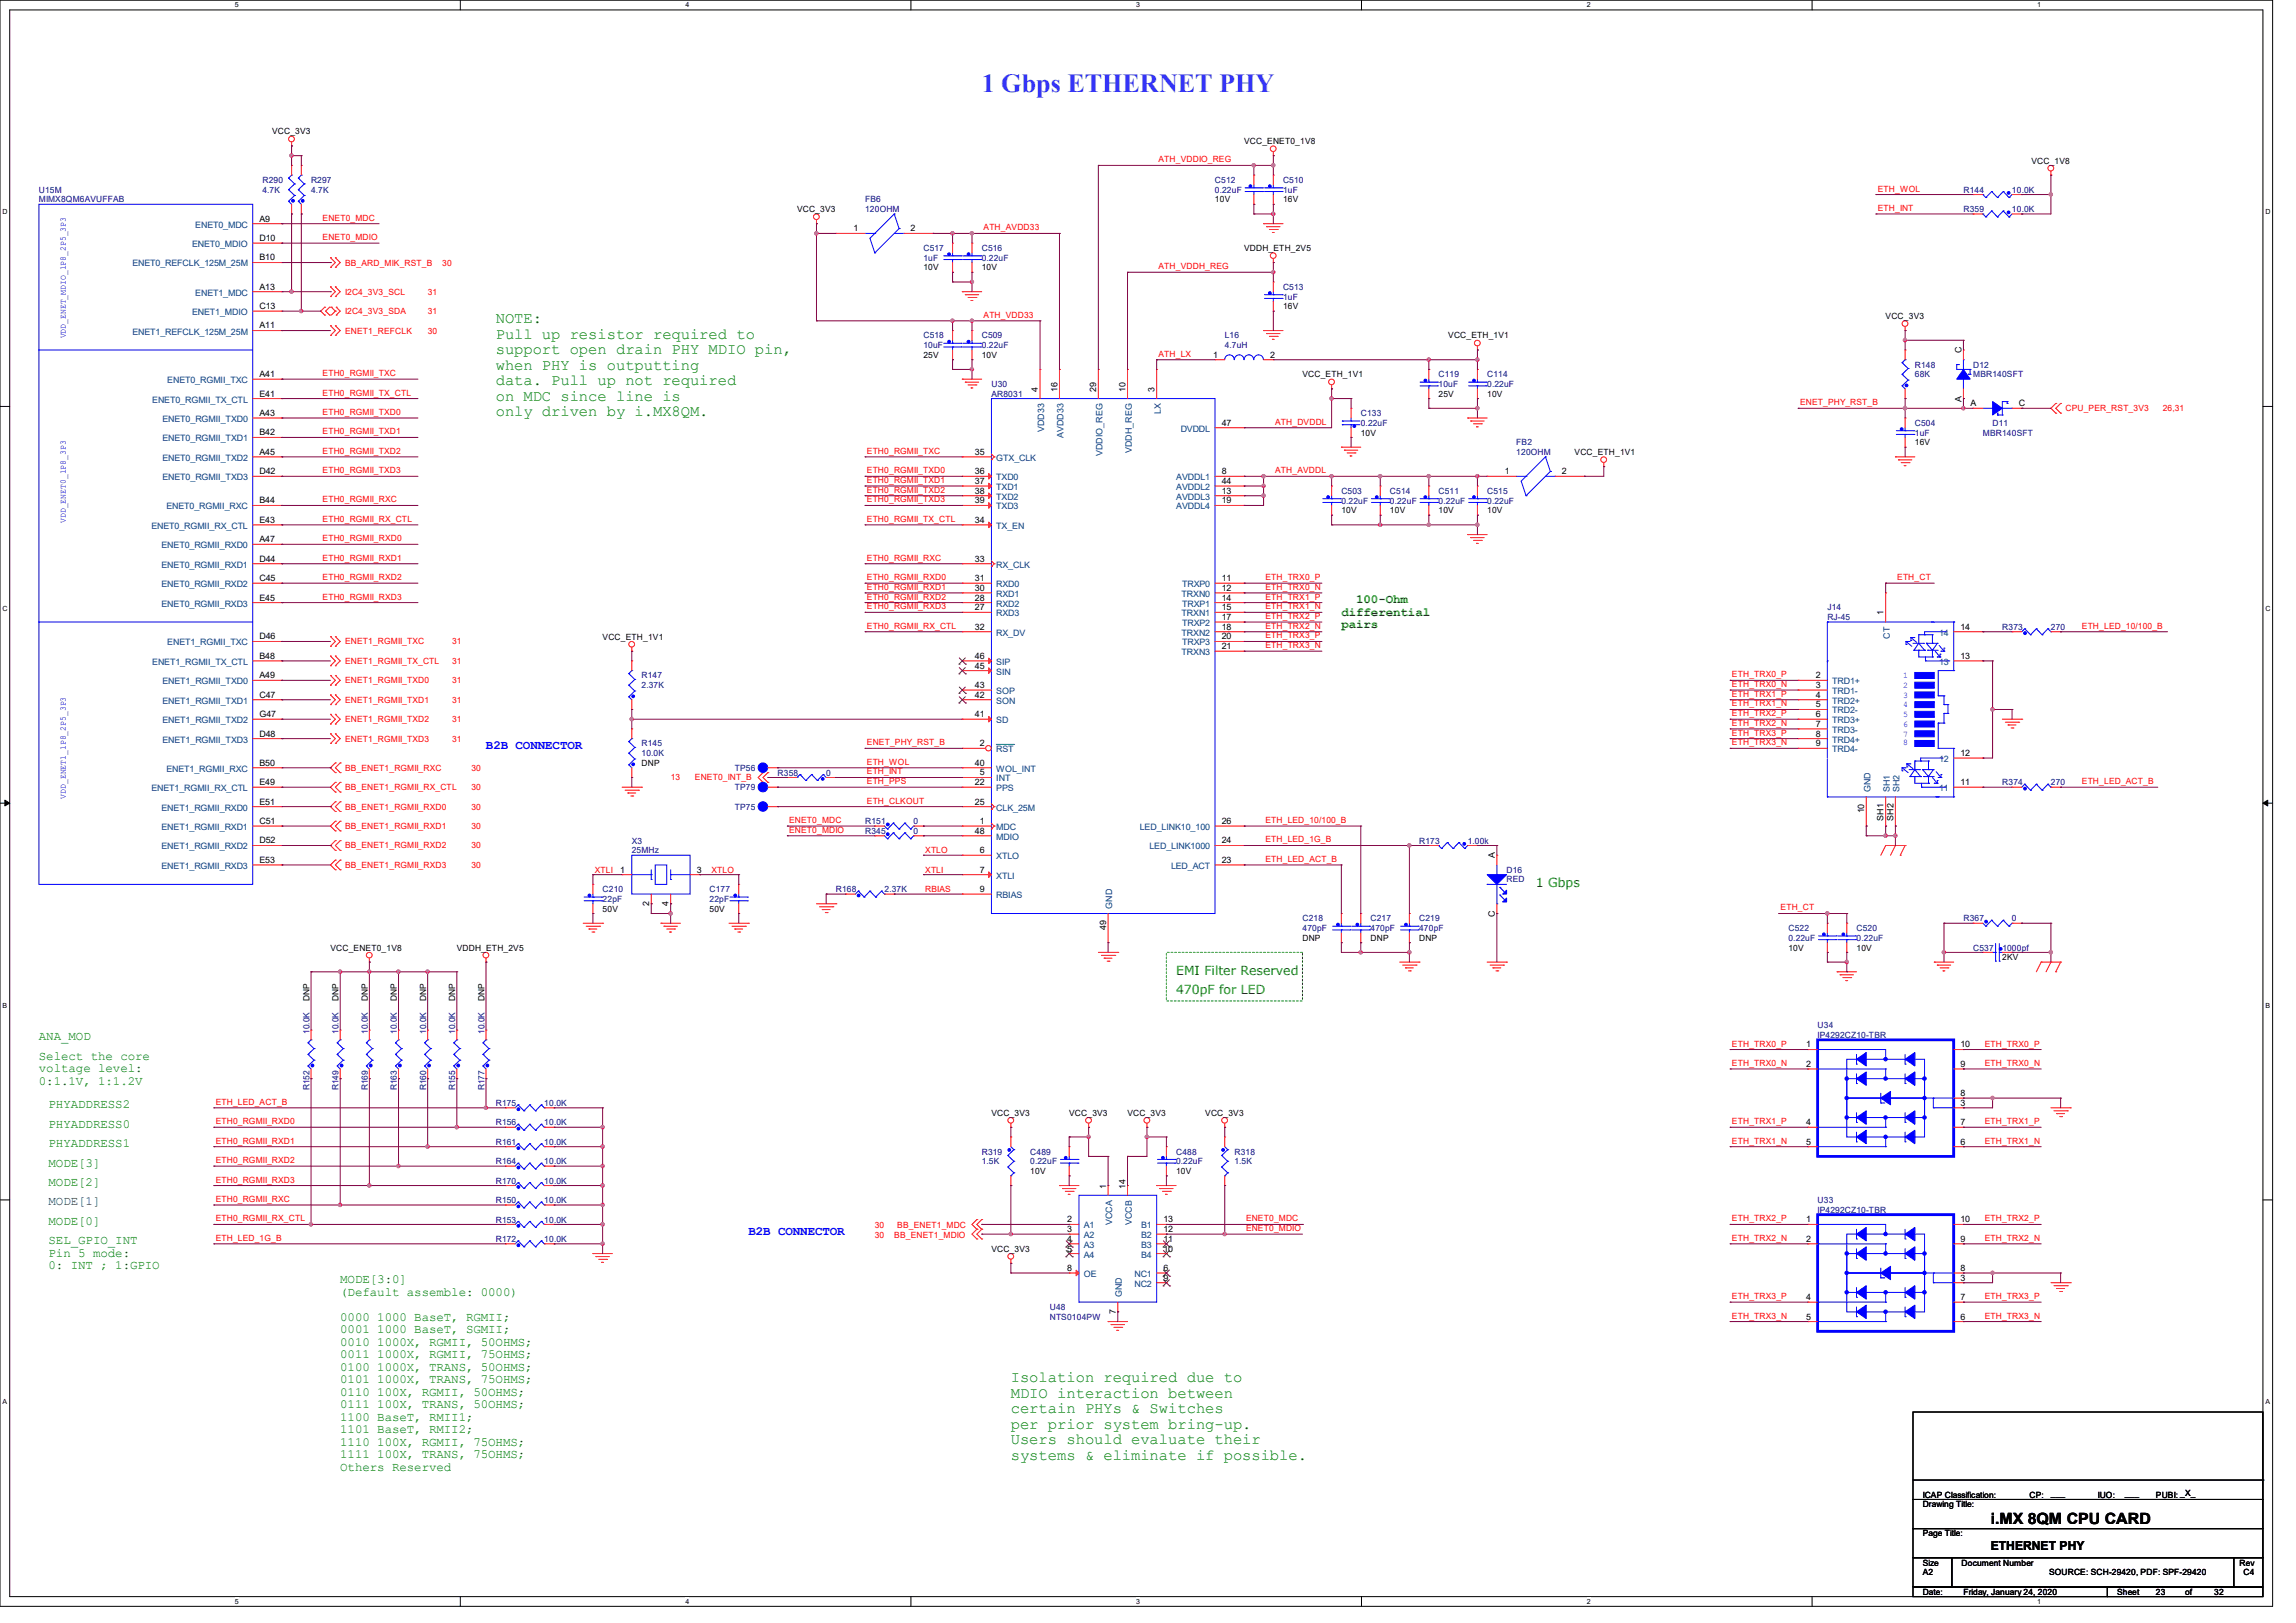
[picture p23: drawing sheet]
<svg xmlns="http://www.w3.org/2000/svg" width="420mm" height="297mm" viewBox="0 0 420 297" stroke-linecap="round" stroke-linejoin="round" font-family="sans-serif">
<defs><g id="words">
<text font-size="4.8" fill="#0080ff" x="179.6" y="16.8">1 Gbps ETHERNET PHY</text>
<g font-size="2.8" fill="#008000">
<text x="90.7" y="59.2">NOTE:</text>
<text x="90.7" y="62">Pull up resistor required to</text>
<text x="90.7" y="64.9">support open drain PHY MDIO pin,</text>
<text x="90.7" y="67.7">when PHY is outputting</text>
<text x="90.7" y="70.5">data. Pull up not required</text>
<text x="90.7" y="73.4">on MDC since line is</text>
<text x="90.7" y="76.2">only driven by i.MX8QM.</text>
<text x="184.9" y="253">Isolation required due to</text>
<text x="184.9" y="255.8">MDIO interaction between</text>
<text x="184.9" y="258.7">certain PHYs &amp; Switches</text>
<text x="184.9" y="261.5">per prior system bring-up.</text>
<text x="184.9" y="264.3">Users should evaluate their</text>
<text x="184.9" y="267.2">systems &amp; eliminate if possible.</text>
</g>
<text font-size="2.8" x="364.1" y="278.8">i.MX 8QM CPU CARD</text>
<g font-size="2.3" fill="#008000">
<text x="245.4" y="112.6">differential</text>
<text x="248.1" y="110.4">100-Ohm</text>
<text x="245.4" y="114.9">pairs</text>
<text x="280.9" y="162.3">1 Gbps</text>
<text x="215.1" y="178.4">EMI Filter Reserved</text>
<text x="215.1" y="181.9">470pF for LED</text>
<text x="7.1" y="190.4">ANA_MOD</text>
<text x="7.1" y="193.9">Select the core</text>
<text x="7.1" y="196.2">voltage level:</text>
<text x="7.1" y="198.5">0:1.1V, 1:1.2V</text>
<text x="8.9" y="202.8">PHYADDRESS2</text>
<text x="8.9" y="206.4">PHYADDRESS0</text>
<text x="8.9" y="209.9">PHYADDRESS1</text>
<text x="8.9" y="213.5">MODE[3]</text>
<text x="8.9" y="217">MODE[2]</text>
<text x="8.9" y="227.7">SEL_GPIO_INT</text>
<text x="8.9" y="224.2">MODE[0]</text>
<text x="8.9" y="230">Pin 5 mode:</text>
<text x="8.9" y="232.3">0: INT ; 1:GPIO</text>
<text x="62.2" y="234.8">MODE[3:0]</text>
<text x="62.2" y="237.1">(Default assemble: 0000)</text>
<text x="62.2" y="241.7">0000 1000 BaseT, RGMII;</text>
<text x="62.2" y="244">0001 1000 BaseT, SGMII;</text>
<text x="62.2" y="246.3">0010 1000X, RGMII, 50OHMS;</text>
<text x="62.2" y="248.5">0011 1000X, RGMII, 75OHMS;</text>
<text x="62.2" y="250.8">0100 1000X, TRANS, 50OHMS;</text>
<text x="62.2" y="253.1">0101 1000X, TRANS, 75OHMS;</text>
<text x="62.2" y="255.4">0110 100X, RGMII, 50OHMS;</text>
<text x="62.2" y="257.7">0111 100X, TRANS, 50OHMS;</text>
<text x="62.2" y="260">1100 BaseT, RMII1;</text>
<text x="62.2" y="262.3">1101 BaseT, RMII2;</text>
<text x="62.2" y="264.5">1110 100X, RGMII, 75OHMS;</text>
<text x="62.2" y="266.8">1111 100X, TRANS, 75OHMS;</text>
<text x="62.2" y="269.1">Others Reserved</text>
</g>
<g font-size="2.3" fill="#00f">
<text x="88.9" y="137">B2B CONNECTOR</text>
<text x="136.9" y="225.9">B2B CONNECTOR</text>
</g>
<text font-size="2.3" fill="#004040" x="8.9" y="220.6">MODE[1]</text>
<text font-size="2.3" x="364.1" y="283.6">ETHERNET PHY</text>
<g font-size="1.6">
<text x="49.8" y="24.6">VCC_3V3</text>
<text x="227.6" y="26.4">VCC_ENET0_1V8</text>
<text x="371.6" y="29.9">VCC_1V8</text>
<text x="47.5" y="40.6">A9</text>
<text x="145.8" y="38.8">VCC_3V3</text>
<text x="222.2" y="37">10V</text>
<text x="234.7" y="37">16V</text>
<text x="47.5" y="44.1">D10</text>
<text x="47.5" y="47.7">B10</text>
<text x="156.1" y="42.3">1</text>
<text x="166.6" y="42.3">2</text>
<text x="227.6" y="45.9">VDDH_ETH_2V5</text>
<text x="47.5" y="53">A13</text>
<text x="168.9" y="49.5">10V</text>
<text x="179.6" y="49.5">10V</text>
<text x="47.5" y="56.6">C13</text>
<text x="234.7" y="56.6">16V</text>
<text x="344.9" y="58.4">VCC_3V3</text>
<text x="47.5" y="60.1">A11</text>
<text x="168.9" y="65.5">25V</text>
<text x="179.6" y="65.5">10V</text>
<text x="221.9" y="65.4">1</text>
<text x="232.4" y="65.4">2</text>
<text x="264.9" y="61.9">VCC_ETH_1V1</text>
<text x="358.8" y="64.6" transform="rotate(-90 358.8 64.6)">C</text>
<text x="47.5" y="69">A41</text>
<text x="189.9" y="71.7" transform="rotate(-90 189.9 71.7)">4</text>
<text x="193.4" y="71.7" transform="rotate(-90 193.4 71.7)">16</text>
<text x="200.5" y="71.7" transform="rotate(-90 200.5 71.7)">29</text>
<text x="205.9" y="71.7" transform="rotate(-90 205.9 71.7)">10</text>
<text x="211.2" y="71.7" transform="rotate(-90 211.2 71.7)">3</text>
<text x="238.3" y="69">VCC_ETH_1V1</text>
<text x="47.5" y="72.6">E41</text>
<text x="47.5" y="76.1">A43</text>
<text x="223.5" y="77.9">47</text>
<text x="263.1" y="72.6">25V</text>
<text x="272" y="72.6">10V</text>
<text x="358.8" y="73.5" transform="rotate(-90 358.8 73.5)">A</text>
<text x="360.4" y="74.3">A</text>
<text x="369.3" y="74.3">C</text>
<text x="47.5" y="79.7">B42</text>
<text x="47.5" y="83.2">A45</text>
<text x="178.3" y="83.2">35</text>
<text x="248.9" y="79.7">10V</text>
<text x="288" y="83.3">VCC_ETH_1V1</text>
<text x="350.3" y="81.5">16V</text>
<text x="47.5" y="86.8">D42</text>
<text x="178.3" y="86.8">36</text>
<text x="178.3" y="88.6">37</text>
<text x="223.5" y="86.8">8</text>
<text x="223.5" y="88.6">44</text>
<text x="275.2" y="86.8">1</text>
<text x="285.7" y="86.8">2</text>
<text x="47.5" y="95.7">E43</text>
<text x="47.5" y="92.1">B44</text>
<text x="178.3" y="95.7">34</text>
<text x="178.3" y="90.3">38</text>
<text x="178.3" y="92.1">39</text>
<text x="223.5" y="90.3">13</text>
<text x="223.5" y="92.1">19</text>
<text x="245.4" y="93.9">10V</text>
<text x="254.3" y="93.9">10V</text>
<text x="263.1" y="93.9">10V</text>
<text x="272" y="93.9">10V</text>
<text x="47.5" y="99.2">A47</text>
<text x="47.5" y="102.8">D44</text>
<text x="47.5" y="106.3">C45</text>
<text x="178.3" y="106.3">31</text>
<text x="178.3" y="102.8">33</text>
<text x="223.5" y="106.3">11</text>
<text x="47.5" y="109.9">E45</text>
<text x="178.3" y="111.7">27</text>
<text x="178.3" y="109.9">28</text>
<text x="178.3" y="108.1">30</text>
<text x="223.5" y="108.1">12</text>
<text x="223.5" y="109.9">14</text>
<text x="223.5" y="111.7">15</text>
<text x="223.5" y="113.5">17</text>
<text x="344.6" y="112.6" transform="rotate(-90 344.6 112.6)">1</text>
<text x="47.5" y="117">D46</text>
<text x="110.2" y="117">VCC_ETH_1V1</text>
<text x="178.3" y="115.2">32</text>
<text x="223.5" y="115.2">18</text>
<text x="223.5" y="117">20</text>
<text x="223.5" y="118.8">21</text>
<text x="358.6" y="115.2">14</text>
<text x="47.5" y="120.6">B48</text>
<text x="47.5" y="124.1">A49</text>
<text x="178.3" y="125.9">43</text>
<text x="178.3" y="122.3">45</text>
<text x="178.3" y="120.6">46</text>
<text x="332.1" y="124.1">2</text>
<text x="332.1" y="125.9">3</text>
<text x="358.6" y="120.6">13</text>
<text x="47.5" y="127.7">C47</text>
<text x="47.5" y="131.2">G47</text>
<text x="178.3" y="131.2">41</text>
<text x="178.3" y="127.7">42</text>
<text x="332.1" y="127.7">4</text>
<text x="332.1" y="129.5">5</text>
<text x="332.1" y="131.2">6</text>
<text x="47.5" y="134.8">D48</text>
<text x="179.2" y="136.6">2</text>
<text x="332.1" y="136.6">9</text>
<text x="332.1" y="133">7</text>
<text x="332.1" y="134.8">8</text>
<text x="47.5" y="143.7">E49</text>
<text x="47.5" y="140.1">B50</text>
<text x="117.3" y="140.2">DNP</text>
<text x="178.3" y="143.7">22</text>
<text x="178.3" y="140.1">40</text>
<text x="179.2" y="141.9">5</text>
<text x="358.6" y="143.7">11</text>
<text x="358.6" y="138.3">12</text>
<text x="47.5" y="147.2">E51</text>
<text x="178.3" y="147.2">25</text>
<text x="341" y="148.8" transform="rotate(-90 341 148.8)">10</text>
<text x="47.5" y="150.8">C51</text>
<text x="47.5" y="154.3">D52</text>
<text x="178.3" y="152.6">48</text>
<text x="179.2" y="150.8">1</text>
<text x="223.5" y="154.3">24</text>
<text x="223.5" y="150.8">26</text>
<text x="344.6" y="150.2" transform="rotate(-90 344.6 150.2)">SH1</text>
<text x="346.3" y="150.2" transform="rotate(-90 346.3 150.2)">SH2</text>
<text x="47.5" y="157.9">E53</text>
<text x="113.5" y="159.7">1</text>
<text x="127.5" y="159.7">3</text>
<text x="179.2" y="156.1">6</text>
<text x="179.2" y="159.7">7</text>
<text x="223.5" y="157.9">23</text>
<text x="273.4" y="157.1" transform="rotate(-90 273.4 157.1)">A</text>
<text x="110.2" y="166.8">50V</text>
<text x="118.7" y="165.7" transform="rotate(-90 118.7 165.7)">2</text>
<text x="122.3" y="165.7" transform="rotate(-90 122.3 165.7)">4</text>
<text x="129.8" y="166.8">50V</text>
<text x="179.2" y="163.2">9</text>
<text x="273.4" y="167.8" transform="rotate(-90 273.4 167.8)">C</text>
<text x="60.5" y="173.9">VCC_ENET0_1V8</text>
<text x="83.6" y="173.9">VDDH_ETH_2V5</text>
<text x="202.3" y="170.2" transform="rotate(-90 202.3 170.2)">49</text>
<text x="238.3" y="172.2">DNP</text>
<text x="250.7" y="172.2">DNP</text>
<text x="259.6" y="172.2">DNP</text>
<text x="327.1" y="173.9">10V</text>
<text x="339.6" y="173.9">10V</text>
<text x="366.3" y="175.7">2KV</text>
<text x="56.6" y="183.2" transform="rotate(-90 56.6 183.2)">DNP</text>
<text x="61.9" y="183.2" transform="rotate(-90 61.9 183.2)">DNP</text>
<text x="67.3" y="183.2" transform="rotate(-90 67.3 183.2)">DNP</text>
<text x="72.6" y="183.2" transform="rotate(-90 72.6 183.2)">DNP</text>
<text x="77.9" y="183.2" transform="rotate(-90 77.9 183.2)">DNP</text>
<text x="83.3" y="183.2" transform="rotate(-90 83.3 183.2)">DNP</text>
<text x="88.6" y="183.2" transform="rotate(-90 88.6 183.2)">DNP</text>
<text x="330.4" y="191.7">1</text>
<text x="358.6" y="191.7">10</text>
<text x="330.4" y="195.2">2</text>
<text x="358.6" y="195.2">9</text>
<text x="358.6" y="202.4">3</text>
<text x="358.6" y="200.6">8</text>
<text x="181.4" y="204.2">VCC_3V3</text>
<text x="195.6" y="204.2">VCC_3V3</text>
<text x="206.2" y="204.2">VCC_3V3</text>
<text x="220.5" y="204.2">VCC_3V3</text>
<text x="330.4" y="205.9">4</text>
<text x="330.4" y="209.5">5</text>
<text x="358.6" y="209.5">6</text>
<text x="358.6" y="205.9">7</text>
<text x="188.5" y="214.8">10V</text>
<text x="215.1" y="214.8">10V</text>
<text x="202.3" y="217.5" transform="rotate(-90 202.3 217.5)">1</text>
<text x="205.9" y="217.5" transform="rotate(-90 205.9 217.5)">14</text>
<text x="195.2" y="223.7">2</text>
<text x="195.2" y="225.5">3</text>
<text x="195.2" y="227.2">4</text>
<text x="212.8" y="225.5">12</text>
<text x="212.8" y="223.7">13</text>
<text x="212.8" y="227.2">11</text>
<text x="330.4" y="227.2">2</text>
<text x="330.4" y="223.7">1</text>
<text x="358.6" y="223.7">10</text>
<text x="358.6" y="227.2">9</text>
<text x="181.4" y="229.1">VCC_3V3</text>
<text x="195.2" y="232.6">8</text>
<text x="195.2" y="229">5</text>
<text x="212.8" y="229">10</text>
<text x="212.8" y="232.6">6</text>
<text x="358.6" y="232.6">8</text>
<text x="212.8" y="234.4">9</text>
<text x="330.4" y="237.9">4</text>
<text x="358.6" y="234.4">3</text>
<text x="358.6" y="237.9">7</text>
<text x="204.1" y="240.4" transform="rotate(-90 204.1 240.4)">7</text>
<text x="330.4" y="241.5">5</text>
<text x="358.6" y="241.5">6</text>
<text x="351.7" y="275.8">Drawing Title:</text>
<text x="351.7" y="274.1">ICAP Classification:</text>
<text x="371.3" y="274.1">CP:</text>
<text x="375.2" y="273.8">___</text>
<text x="383.7" y="274.1">IUO:</text>
<text x="388.7" y="273.8">___</text>
<text x="394.4" y="274.1">PUBI: _X_</text>
<text x="351.7" y="281.2">Page Title:</text>
<text x="351.7" y="286.5">Size</text>
<text x="358.8" y="286.5">Document Number</text>
<text x="409.7" y="286.5">Rev</text>
<text x="351.7" y="291.8">Date:</text>
<text x="351.7" y="288.3">A2</text>
<text x="359.2" y="291.8">Friday, January 24, 2020</text>
<text x="374.8" y="288.3">SOURCE: SCH-29420, PDF: SPF-29420</text>
<text x="387.3" y="291.8">Sheet</text>
<text x="394.4" y="291.8">23</text>
<text x="399.7" y="291.8">of</text>
<text x="405" y="291.8">32</text>
<text x="410.4" y="288.3">C4</text>
</g>
<g font-size="1.6" fill="#f00">
<text x="211.9" y="29.7">ATH_VDDIO_REG</text>
<text x="343.5" y="35.1">ETH_WOL</text>
<text x="59" y="40.4">ENET0_MDC</text>
<text x="343.5" y="38.6">ETH_INT</text>
<text x="59" y="43.9">ENET0_MDIO</text>
<text x="179.9" y="42.2">ATH_AVDD33</text>
<text x="63.1" y="53.9">I2C4_3V3_SCL</text>
<text x="63.1" y="48.6">BB_ARD_MIK_RST_B</text>
<text x="78.2" y="53.9">31</text>
<text x="80.9" y="48.6">30</text>
<text x="211.9" y="49.3">ATH_VDDH_REG</text>
<text x="63.1" y="57.5">I2C4_3V3_SDA</text>
<text x="78.2" y="57.5">31</text>
<text x="179.9" y="58.2">ATH_VDD33</text>
<text x="63.1" y="61">ENET1_REFCLK</text>
<text x="78.2" y="61">30</text>
<text x="211.9" y="65.3">ATH_LX</text>
<text x="59" y="68.8">ETH0_RGMII_TXC</text>
<text x="59" y="72.4">ETH0_RGMII_TX_CTL</text>
<text x="59" y="75.9">ETH0_RGMII_TXD0</text>
<text x="233.3" y="77.7">ATH_DVDDL</text>
<text x="329.3" y="74.2">ENET_PHY_RST_B</text>
<text x="377.8" y="75.3">CPU_PER_RST_3V3</text>
<text x="395.6" y="75.3">26,31</text>
<text x="59" y="79.5">ETH0_RGMII_TXD1</text>
<text x="59" y="83.1">ETH0_RGMII_TXD2</text>
<text x="158.6" y="83.1">ETH0_RGMII_TXC</text>
<text x="59" y="86.6">ETH0_RGMII_TXD3</text>
<text x="158.6" y="86.6">ETH0_RGMII_TXD0</text>
<text x="158.6" y="88.4">ETH0_RGMII_TXD1</text>
<text x="233.3" y="86.6">ATH_AVDDL</text>
<text x="59" y="91.9">ETH0_RGMII_RXC</text>
<text x="59" y="95.5">ETH0_RGMII_RX_CTL</text>
<text x="158.6" y="95.5">ETH0_RGMII_TX_CTL</text>
<text x="158.6" y="90.2">ETH0_RGMII_TXD2</text>
<text x="158.6" y="91.9">ETH0_RGMII_TXD3</text>
<text x="59" y="99.1">ETH0_RGMII_RXD0</text>
<text x="59" y="102.6">ETH0_RGMII_RXD1</text>
<text x="59" y="106.2">ETH0_RGMII_RXD2</text>
<text x="158.6" y="106.2">ETH0_RGMII_RXD0</text>
<text x="158.6" y="107.9">ETH0_RGMII_RXD1</text>
<text x="158.6" y="102.6">ETH0_RGMII_RXC</text>
<text x="231.5" y="106.2">ETH_TRX0_P</text>
<text x="231.5" y="107.9">ETH_TRX0_N</text>
<text x="347" y="106.2">ETH_CT</text>
<text x="59" y="109.7">ETH0_RGMII_RXD3</text>
<text x="158.6" y="109.7">ETH0_RGMII_RXD2</text>
<text x="158.6" y="111.5">ETH0_RGMII_RXD3</text>
<text x="231.5" y="109.7">ETH_TRX1_P</text>
<text x="231.5" y="111.5">ETH_TRX1_N</text>
<text x="231.5" y="113.3">ETH_TRX2_P</text>
<text x="63.1" y="117.9">ENET1_RGMII_TXC</text>
<text x="82.7" y="117.9">31</text>
<text x="158.6" y="115.1">ETH0_RGMII_RX_CTL</text>
<text x="231.5" y="115.1">ETH_TRX2_N</text>
<text x="231.5" y="116.8">ETH_TRX3_P</text>
<text x="231.5" y="118.6">ETH_TRX3_N</text>
<text x="380.8" y="115.1">ETH_LED_10/100_B</text>
<text x="63.1" y="121.5">ENET1_RGMII_TX_CTL</text>
<text x="63.1" y="125.1">ENET1_RGMII_TXD0</text>
<text x="82.7" y="121.5">31</text>
<text x="82.7" y="125.1">31</text>
<text x="316.8" y="123.9">ETH_TRX0_P</text>
<text x="316.8" y="125.7">ETH_TRX0_N</text>
<text x="63.1" y="128.6">ENET1_RGMII_TXD1</text>
<text x="82.7" y="128.6">31</text>
<text x="316.8" y="127.5">ETH_TRX1_P</text>
<text x="316.8" y="129.3">ETH_TRX1_N</text>
<text x="316.8" y="131.1">ETH_TRX2_P</text>
<text x="63.1" y="132.2">ENET1_RGMII_TXD2</text>
<text x="63.1" y="135.7">ENET1_RGMII_TXD3</text>
<text x="82.7" y="132.2">31</text>
<text x="82.7" y="135.7">31</text>
<text x="158.6" y="136.4">ENET_PHY_RST_B</text>
<text x="316.8" y="132.8">ETH_TRX2_N</text>
<text x="316.8" y="134.6">ETH_TRX3_P</text>
<text x="316.8" y="136.4">ETH_TRX3_N</text>
<text x="63.1" y="141.1">BB_ENET1_RGMII_RXC</text>
<text x="86.2" y="141.1">30</text>
<text x="122.7" y="142.8">13</text>
<text x="127.1" y="142.8">ENET0_INT_B</text>
<text x="158.6" y="143.5">ETH_PPS</text>
<text x="158.6" y="140">ETH_WOL</text>
<text x="158.6" y="141.7">ETH_INT</text>
<text x="380.8" y="143.5">ETH_LED_ACT_B</text>
<text x="63.1" y="144.6">BB_ENET1_RGMII_RX_CTL</text>
<text x="63.1" y="148.2">BB_ENET1_RGMII_RXD0</text>
<text x="86.2" y="144.6">30</text>
<text x="86.2" y="148.2">30</text>
<text x="158.6" y="147.1">ETH_CLKOUT</text>
<text x="63.1" y="151.7">BB_ENET1_RGMII_RXD1</text>
<text x="63.1" y="155.3">BB_ENET1_RGMII_RXD2</text>
<text x="86.2" y="151.7">30</text>
<text x="86.2" y="155.3">30</text>
<text x="144.4" y="152.4">ENET0_MDIO</text>
<text x="144.4" y="150.6">ENET0_MDC</text>
<text x="231.5" y="150.6">ETH_LED_10/100_B</text>
<text x="231.5" y="154.2">ETH_LED_1G_B</text>
<text x="63.1" y="158.8">BB_ENET1_RGMII_RXD3</text>
<text x="86.2" y="158.8">30</text>
<text x="108.8" y="159.7">XTLI</text>
<text x="130.1" y="159.7">XTLO</text>
<text x="169.2" y="156.2">XTLO</text>
<text x="169.2" y="159.7">XTLI</text>
<text x="231.5" y="157.7">ETH_LED_ACT_B</text>
<text x="169.2" y="163.3">RBIAS</text>
<text x="325.7" y="166.6">ETH_CT</text>
<text x="316.8" y="191.5">ETH_TRX0_P</text>
<text x="363" y="191.5">ETH_TRX0_P</text>
<text x="316.8" y="195.1">ETH_TRX0_N</text>
<text x="363" y="195.1">ETH_TRX0_N</text>
<text x="39.5" y="202.2">ETH_LED_ACT_B</text>
<text x="39.5" y="205.7">ETH0_RGMII_RXD0</text>
<text x="39.5" y="209.3">ETH0_RGMII_RXD1</text>
<text x="316.8" y="205.7">ETH_TRX1_P</text>
<text x="316.8" y="209.3">ETH_TRX1_N</text>
<text x="363" y="209.3">ETH_TRX1_N</text>
<text x="363" y="205.7">ETH_TRX1_P</text>
<text x="39.5" y="212.8">ETH0_RGMII_RXD2</text>
<text x="39.5" y="220">ETH0_RGMII_RXC</text>
<text x="39.5" y="216.4">ETH0_RGMII_RXD3</text>
<text x="39.5" y="223.5">ETH0_RGMII_RX_CTL</text>
<text x="39.5" y="227.1">ETH_LED_1G_B</text>
<text x="160" y="226.6">30</text>
<text x="160" y="224.8">30</text>
<text x="163.6" y="226.6">BB_ENET1_MDIO</text>
<text x="164.1" y="224.8">BB_ENET1_MDC</text>
<text x="227.9" y="223.5">ENET0_MDC</text>
<text x="227.9" y="225.3">ENET0_MDIO</text>
<text x="316.8" y="227.1">ETH_TRX2_N</text>
<text x="316.8" y="223.5">ETH_TRX2_P</text>
<text x="363" y="223.5">ETH_TRX2_P</text>
<text x="363" y="227.1">ETH_TRX2_N</text>
<text x="316.8" y="237.7">ETH_TRX3_P</text>
<text x="363" y="237.7">ETH_TRX3_P</text>
<text x="316.8" y="241.3">ETH_TRX3_N</text>
<text x="363" y="241.3">ETH_TRX3_N</text>
</g>
<g font-size="1.6" fill="#000080">
<text x="7.1" y="35.3">U15M</text>
<text x="48" y="33.5">R290</text>
<text x="48" y="35.3">4.7K</text>
<text x="56.9" y="33.5">R297</text>
<text x="56.9" y="35.3">4.7K</text>
<text x="222.2" y="33.5">C512</text>
<text x="222.2" y="35.3">0.22uF</text>
<text x="234.7" y="33.5">C510</text>
<text x="234.7" y="35.3">1uF</text>
<text x="359.2" y="35.3">R144</text>
<text x="368" y="35.3">10.0K</text>
<text x="7.1" y="37">MIMX8QM6AVUFFAB</text>
<text x="158.2" y="37">FB6</text>
<text x="158.2" y="38.8">120OHM</text>
<text x="359.2" y="38.8">R359</text>
<text x="368" y="38.8">10.0K</text>
<text x="168.9" y="45.9">C517</text>
<text x="168.9" y="47.7">1uF</text>
<text x="179.6" y="45.9">C516</text>
<text x="179.6" y="47.7">0.22uF</text>
<text x="234.7" y="53">C513</text>
<text x="234.7" y="54.8">1uF</text>
<text x="168.9" y="61.9">C518</text>
<text x="168.9" y="63.7">10uF</text>
<text x="179.6" y="61.9">C509</text>
<text x="179.6" y="63.7">0.22uF</text>
<text x="224" y="61.9">L16</text>
<text x="224" y="63.7">4.7uH</text>
<text x="181.4" y="70.8">U30</text>
<text x="263.1" y="69">C119</text>
<text x="263.1" y="70.8">10uF</text>
<text x="272" y="69">C114</text>
<text x="272" y="70.8">0.22uF</text>
<text x="350.3" y="67.3">R148</text>
<text x="350.3" y="69">68K</text>
<text x="360.9" y="67.3">D12</text>
<text x="360.9" y="69">MBR140SFT</text>
<text x="181.4" y="72.6">AR8031</text>
<text x="248.9" y="76.2">C133</text>
<text x="248.9" y="77.9">0.22uF</text>
<text x="350.3" y="77.9">C504</text>
<text x="364.5" y="77.9">D11</text>
<text x="277.4" y="81.5">FB2</text>
<text x="277.4" y="83.3">120OHM</text>
<text x="350.3" y="79.7">1uF</text>
<text x="362.7" y="79.7">MBR140SFT</text>
<text x="245.4" y="90.4">C503</text>
<text x="245.4" y="92.2">0.22uF</text>
<text x="254.3" y="90.4">C514</text>
<text x="254.3" y="92.2">0.22uF</text>
<text x="263.1" y="90.4">C511</text>
<text x="263.1" y="92.2">0.22uF</text>
<text x="272" y="90.4">C515</text>
<text x="272" y="92.2">0.22uF</text>
<text x="334.3" y="111.7">J14</text>
<text x="334.3" y="113.5">RJ-45</text>
<text x="366.3" y="115.3">R373</text>
<text x="375.2" y="115.3">270</text>
<text x="117.3" y="124.2">R147</text>
<text x="117.3" y="125.9">2.37K</text>
<text x="117.3" y="136.6">R145</text>
<text x="117.3" y="138.4">10.0K</text>
<text x="134.4" y="141.1">TP56</text>
<text x="142.2" y="141.9">R358</text>
<text x="151.1" y="141.9">0</text>
<text x="366.3" y="143.7">R374</text>
<text x="375.2" y="143.7">270</text>
<text x="134.4" y="148.2">TP75</text>
<text x="134.4" y="144.6">TP79</text>
<text x="115.6" y="154.4">X3</text>
<text x="158.2" y="150.8">R151</text>
<text x="158.2" y="152.6">R345</text>
<text x="167.1" y="150.8">0</text>
<text x="167.1" y="152.6">0</text>
<text x="259.6" y="154.4">R173</text>
<text x="268.5" y="154.4">1.00k</text>
<text x="115.6" y="156.2">25MHz</text>
<text x="275.6" y="159.7">D16</text>
<text x="275.6" y="161.5">RED</text>
<text x="110.2" y="163.3">C210</text>
<text x="110.2" y="165.1">22pF</text>
<text x="129.8" y="163.3">C177</text>
<text x="129.8" y="165.1">22pF</text>
<text x="152.9" y="163.3">R168</text>
<text x="161.8" y="163.3">2.37K</text>
<text x="238.3" y="168.6">C218</text>
<text x="238.3" y="170.4">470pF</text>
<text x="250.7" y="168.6">C217</text>
<text x="250.7" y="170.4">470pF</text>
<text x="259.6" y="168.6">C219</text>
<text x="259.6" y="170.4">470pF</text>
<text x="327.1" y="170.4">C522</text>
<text x="327.1" y="172.2">0.22uF</text>
<text x="339.6" y="170.4">C520</text>
<text x="339.6" y="172.2">0.22uF</text>
<text x="359.2" y="168.6">R367</text>
<text x="360.9" y="173.9">C537</text>
<text x="366.3" y="173.9">1000pf</text>
<text x="368" y="168.6">0</text>
<text x="56.6" y="189.2" transform="rotate(-90 56.6 189.2)">10.0K</text>
<text x="61.9" y="189.2" transform="rotate(-90 61.9 189.2)">10.0K</text>
<text x="67.3" y="189.2" transform="rotate(-90 67.3 189.2)">10.0K</text>
<text x="72.6" y="189.2" transform="rotate(-90 72.6 189.2)">10.0K</text>
<text x="77.9" y="189.2" transform="rotate(-90 77.9 189.2)">10.0K</text>
<text x="83.3" y="189.2" transform="rotate(-90 83.3 189.2)">10.0K</text>
<text x="88.6" y="189.2" transform="rotate(-90 88.6 189.2)">10.0K</text>
<text x="332.5" y="188.2">U34</text>
<text x="332.5" y="189.9">IP4292CZ10-TBR</text>
<text x="56.6" y="199.5" transform="rotate(-90 56.6 199.5)">R152</text>
<text x="61.9" y="199.5" transform="rotate(-90 61.9 199.5)">R149</text>
<text x="67.3" y="199.5" transform="rotate(-90 67.3 199.5)">R169</text>
<text x="72.6" y="199.5" transform="rotate(-90 72.6 199.5)">R163</text>
<text x="77.9" y="199.5" transform="rotate(-90 77.9 199.5)">R160</text>
<text x="83.3" y="199.5" transform="rotate(-90 83.3 199.5)">R155</text>
<text x="88.6" y="199.5" transform="rotate(-90 88.6 199.5)">R177</text>
<text x="90.7" y="202.4">R175</text>
<text x="99.6" y="202.4">10.0K</text>
<text x="90.7" y="205.9">R156</text>
<text x="90.7" y="209.5">R161</text>
<text x="99.6" y="205.9">10.0K</text>
<text x="99.6" y="209.5">10.0K</text>
<text x="90.7" y="213.1">R164</text>
<text x="99.6" y="213.1">10.0K</text>
<text x="179.6" y="211.3">R319</text>
<text x="179.6" y="213.1">1.5K</text>
<text x="188.5" y="211.3">C489</text>
<text x="188.5" y="213.1">0.22uF</text>
<text x="215.1" y="211.3">C488</text>
<text x="215.1" y="213.1">0.22uF</text>
<text x="225.8" y="211.3">R318</text>
<text x="225.8" y="213.1">1.5K</text>
<text x="90.7" y="216.6">R170</text>
<text x="90.7" y="220.2">R150</text>
<text x="99.6" y="216.6">10.0K</text>
<text x="99.6" y="220.2">10.0K</text>
<text x="332.5" y="220.2">U33</text>
<text x="332.5" y="221.9">IP4292CZ10-TBR</text>
<text x="90.7" y="223.7">R153</text>
<text x="90.7" y="227.3">R172</text>
<text x="99.6" y="223.7">10.0K</text>
<text x="99.6" y="227.3">10.0K</text>
<text x="192" y="239.7">U48</text>
<text x="192" y="241.5">NTS0104PW</text>
</g>
<g font-size="1.6" fill="#004080">
<text x="35.7" y="41.7">ENET0_MDC</text>
<text x="35.1" y="45.2">ENET0_MDIO</text>
<text x="24.2" y="48.8">ENET0_REFCLK_125M_25M</text>
<text x="35.1" y="57.7">ENET1_MDIO</text>
<text x="35.7" y="54.1">ENET1_MDC</text>
<text x="24.2" y="61.2">ENET1_REFCLK_125M_25M</text>
<text x="30.6" y="70.1">ENET0_RGMII_TXC</text>
<text x="27.9" y="73.7">ENET0_RGMII_TX_CTL</text>
<text x="29.7" y="77.2">ENET0_RGMII_TXD0</text>
<text x="212.3" y="75.8" transform="rotate(-90 212.3 75.8)">LX</text>
<text x="29.7" y="80.8">ENET0_RGMII_TXD1</text>
<text x="191" y="79.1" transform="rotate(-90 191 79.1)">VDD33</text>
<text x="194.6" y="80.2" transform="rotate(-90 194.6 80.2)">AVDD33</text>
<text x="201.7" y="83.5" transform="rotate(-90 201.7 83.5)">VDDIO_REG</text>
<text x="207" y="82.9" transform="rotate(-90 207 82.9)">VDDH_REG</text>
<text x="216" y="79">DVDDL</text>
<text x="29.7" y="84.3">ENET0_RGMII_TXD2</text>
<text x="29.7" y="87.9">ENET0_RGMII_TXD3</text>
<text x="182.2" y="84.3">GTX_CLK</text>
<text x="182.2" y="87.9">TXD0</text>
<text x="182.2" y="89.7">TXD1</text>
<text x="215.2" y="87.9">AVDDL1</text>
<text x="215.2" y="89.7">AVDDL2</text>
<text x="30.4" y="93.2">ENET0_RGMII_RXC</text>
<text x="182.2" y="91.4">TXD2</text>
<text x="182.2" y="93.2">TXD3</text>
<text x="215.2" y="91.4">AVDDL3</text>
<text x="215.2" y="93.2">AVDDL4</text>
<text x="27.7" y="96.8">ENET0_RGMII_RX_CTL</text>
<text x="29.5" y="100.3">ENET0_RGMII_RXD0</text>
<text x="182.2" y="96.8">TX_EN</text>
<text x="29.5" y="103.9">ENET0_RGMII_RXD1</text>
<text x="29.5" y="107.4">ENET0_RGMII_RXD2</text>
<text x="182.2" y="107.4">RXD0</text>
<text x="182.2" y="103.9">RX_CLK</text>
<text x="216.2" y="107.4">TRXP0</text>
<text x="29.5" y="111">ENET0_RGMII_RXD3</text>
<text x="182.2" y="112.8">RXD3</text>
<text x="182.2" y="111">RXD2</text>
<text x="182.2" y="109.2">RXD1</text>
<text x="216.2" y="109.2">TRXN0</text>
<text x="216.2" y="112.8">TRXN1</text>
<text x="216.2" y="111">TRXP1</text>
<text x="30.6" y="118.1">ENET1_RGMII_TXC</text>
<text x="182.2" y="116.3">RX_DV</text>
<text x="216.2" y="116.3">TRXN2</text>
<text x="216.2" y="119.9">TRXN3</text>
<text x="216.2" y="114.6">TRXP2</text>
<text x="216.2" y="118.1">TRXP3</text>
<text x="345.7" y="116.9" transform="rotate(-90 345.7 116.9)">CT</text>
<text x="354.7" y="116.3">14</text>
<text x="27.9" y="121.7">ENET1_RGMII_TX_CTL</text>
<text x="29.7" y="125.2">ENET1_RGMII_TXD0</text>
<text x="182.2" y="123.4">SIN</text>
<text x="182.2" y="121.7">SIP</text>
<text x="335.1" y="125.2">TRD1+</text>
<text x="354.7" y="121.7">13</text>
<text x="29.7" y="128.8">ENET1_RGMII_TXD1</text>
<text x="182.2" y="128.8">SON</text>
<text x="182.2" y="127">SOP</text>
<text x="335.1" y="127">TRD1-</text>
<text x="335.1" y="128.8">TRD2+</text>
<text x="335.1" y="130.6">TRD2-</text>
<text x="29.7" y="132.3">ENET1_RGMII_TXD2</text>
<text x="29.7" y="135.9">ENET1_RGMII_TXD3</text>
<text x="182.2" y="137.7">RST</text>
<text x="182.2" y="132.3">SD</text>
<text x="335.1" y="137.7">TRD4-</text>
<text x="335.1" y="132.3">TRD3+</text>
<text x="335.1" y="134.1">TRD3-</text>
<text x="335.1" y="135.9">TRD4+</text>
<text x="30.4" y="141.2">ENET1_RGMII_RXC</text>
<text x="182.2" y="141.2">WOL_INT</text>
<text x="182.2" y="143">INT</text>
<text x="354.7" y="139.4">12</text>
<text x="27.7" y="144.8">ENET1_RGMII_RX_CTL</text>
<text x="29.5" y="148.3">ENET1_RGMII_RXD0</text>
<text x="182.2" y="144.8">PPS</text>
<text x="182.2" y="148.3">CLK_25M</text>
<text x="342.1" y="144.9" transform="rotate(-90 342.1 144.9)">GND</text>
<text x="345.7" y="144.9" transform="rotate(-90 345.7 144.9)">SH1</text>
<text x="347.5" y="144.9" transform="rotate(-90 347.5 144.9)">SH2</text>
<text x="354.7" y="144.8">11</text>
<text x="29.5" y="151.9">ENET1_RGMII_RXD1</text>
<text x="29.5" y="155.5">ENET1_RGMII_RXD2</text>
<text x="182.2" y="151.9">MDC</text>
<text x="182.2" y="153.7">MDIO</text>
<text x="208.5" y="151.9">LED_LINK10_100</text>
<text x="210.3" y="155.5">LED_LINK1000</text>
<text x="29.5" y="159">ENET1_RGMII_RXD3</text>
<text x="182.2" y="157.2">XTLO</text>
<text x="182.2" y="160.8">XTLI</text>
<text x="214.2" y="159">LED_ACT</text>
<text x="182.2" y="164.3">RBIAS</text>
<text x="203.5" y="166.3" transform="rotate(-90 203.5 166.3)">GND</text>
<text x="198.2" y="224.8">A1</text>
<text x="198.2" y="226.6">A2</text>
<text x="203.5" y="224.2" transform="rotate(-90 203.5 224.2)">VCCA</text>
<text x="207" y="224.2" transform="rotate(-90 207 224.2)">VCCB</text>
<text x="208.7" y="226.6">B2</text>
<text x="208.7" y="224.8">B1</text>
<text x="198.2" y="233.7">OE</text>
<text x="198.2" y="228.3">A3</text>
<text x="198.2" y="230.1">A4</text>
<text x="207.5" y="233.7">NC1</text>
<text x="208.7" y="228.3">B3</text>
<text x="208.7" y="230.1">B4</text>
<text x="205.2" y="237.4" transform="rotate(-90 205.2 237.4)">GND</text>
<text x="207.5" y="235.5">NC2</text>
</g>
<g font-size="1.6" fill="#00f">
<text x="12" y="61.9" transform="rotate(-90 12 61.9)">VDD_ENET_MDIO_1P8_2P5_3P3</text>
<text x="12" y="95.7" transform="rotate(-90 12 95.7)">VDD_ENET0_1P8_3P3</text>
<text x="348.1" y="124.1">1</text>
<text x="348.1" y="125.9">2</text>
<text x="348.1" y="131.2">5</text>
<text x="348.1" y="129.5">4</text>
<text x="348.1" y="127.7">3</text>
<text x="348.1" y="136.4">8</text>
<text x="348.1" y="134.8">7</text>
<text x="348.1" y="133">6</text>
<text x="12" y="146.2" transform="rotate(-90 12 146.2)">VDD_ENET1_1P8_2P5_3P3</text>
</g>
<g font-size="1.3">
<text x="43" y="1.4">5</text>
<text x="125.4" y="1.4">4</text>
<text x="207.8" y="1.4">3</text>
<text x="290.2" y="1.4">2</text>
<text x="372.7" y="1.4">1</text>
<text x=".5" y="39.2">D</text>
<text x="414.4" y="39.2">D</text>
<text x=".5" y="111.8">C</text>
<text x="414.4" y="111.8">C</text>
<text x=".5" y="184.4">B</text>
<text x="414.4" y="184.4">B</text>
<text x=".5" y="257">A</text>
<text x="414.4" y="257">A</text>
<text x="43" y="293.5">5</text>
<text x="125.4" y="293.5">4</text>
<text x="207.8" y="293.5">3</text>
<text x="290.2" y="293.5">2</text>
<text x="372.7" y="293.5">1</text>
</g>
</g></defs>
<path d="M0 0h415.7v294h-415.7zM1.8 1.8h412.1v290.4h-412.1z" fill="none" stroke="#000" stroke-width=".18"/>
<g fill="#fff">
<path d="M43 .2h.6v1.4h-.6z"/>
<path d="M43 292.4h.6v1.4h-.6z"/>
</g>
<path d="M84.2 0v1.8M84.2 292.2v1.8" fill="none" stroke="#000" stroke-width=".18"/>
<g fill="#fff">
<path d="M125.4 .2h.7v1.4h-.7z"/>
<path d="M125.4 292.4h.7v1.4h-.7z"/>
</g>
<path d="M166.6 0v1.8M166.6 292.2v1.8" fill="none" stroke="#000" stroke-width=".18"/>
<g fill="#fff">
<path d="M207.8 .2h.7v1.4h-.7z"/>
<path d="M207.8 292.4h.7v1.4h-.7z"/>
</g>
<path d="M249 0v1.8M249 292.2v1.8" fill="none" stroke="#000" stroke-width=".18"/>
<g fill="#fff">
<path d="M290.2 .2h.7v1.4h-.7z"/>
<path d="M290.2 292.4h.7v1.4h-.7z"/>
</g>
<path d="M331.5 0v1.8M331.5 292.2v1.8" fill="none" stroke="#000" stroke-width=".18"/>
<g fill="#fff">
<path d="M372.7 .2h.6v1.4h-.6z"/>
<path d="M372.7 292.4h.6v1.4h-.6z"/>
<path d="M.5 38.1h.9v1.4h-.9z"/>
<path d="M414.4 38.1h.9v1.4h-.9z"/>
<path d="M.5 110.7h.9v1.4h-.9z"/>
<path d="M414.4 110.7h.9v1.4h-.9z"/>
</g>
<path d="M0 74.4h1.8M413.9 74.4h1.8" fill="none" stroke="#000" stroke-width=".18"/>
<g fill="#fff">
<path d="M.5 183.3h.8v1.4h-.8z"/>
<path d="M414.4 183.3h.8v1.4h-.8z"/>
</g>
<path d="M0 147h1.8M413.9 147h1.8" fill="none" stroke="#000" stroke-width=".18"/>
<path d="M.9 146.4l.9 .6-.9 .5zM413.9 147l.9-.6v1.1z" fill="#000" stroke="#000" stroke-width=".18"/>
<g fill="#fff">
<path d="M.5 255.9h.8v1.4h-.8z"/>
<path d="M414.4 255.9h.8v1.4h-.8z"/>
</g>
<path d="M0 219.6h1.8M413.9 219.6h1.8M349.9 258.4h64v16h-64zM349.9 274.4h64v5.3h-64zM349.9 279.7h64v5.4h-64zM349.9 270.8h64M413.9 270.8h.1M349.9 285.1h7.1v5.3h-7.1zM349.9 290.4h35.6v1.8h-35.6zM357 285.1h51.6v5.3h-51.6zM385.5 290.4h28.4v1.8h-28.4zM408.6 285.1h5.3v5.3h-5.3z" fill="none" stroke="#000" stroke-width=".18"/>
<path d="M213.4 174.3h24.9v8.9h-24.9z" fill="none" stroke="#008000" stroke-width=".18" stroke-dasharray=".3"/>
<g fill="none" stroke="#f00" stroke-width=".18">
<path d="M53.3 26.7h.1M53.3 39.2h.1M53.3 30.3h.1M53.3 26v.7M53.3 30.3v1.7M53.3 37.4v1.8M55.1 39.2h.1M55.1 30.3h.1M55.1 30.3v1.7M55.1 37.4v1.8M229.4 32h.1M229.4 37.4h.1"/>
<path d="M229.4 32v1.8M229.4 35.6v1.8M232.9 28.5h.1M232.9 32h.1M232.9 37.4h.1M232.9 27.8v.7M232.9 32v1.8M232.9 35.6v1.8M360.9 35.6h.1M360.9 39.2h.1M360.9 35.6h1.8M360.9 39.2h1.8"/>
<path d="M368 35.6h1.8M368 39.2h1.8M369.8 35.6h.1M369.8 39.2h.1M375.2 32h.1M375.2 31.3v.7M59.4 56.2h.1M59.4 57.7h.1M59.4 56.2l-.7 .7 .7 .8M60.3 56.2h.1M60.3 57.7h.1M60.3 56.2l-.7 .7 .7 .8"/>
<path d="M60.5 54.3h.1M60.5 52.5h.1M60.5 48.9h.1M60.5 47.2h.1M60.5 59.6h.1M60.5 52.5l.8 .9-.8 .9M60.5 47.2l.8 .8-.8 .9M60.5 59.6l.8 .9-.8 .9M60.6 56.2h.1M60.6 56.2l.7 .7M61.3 52.5h.1M61.3 54.3h.1"/>
<path d="M61.3 56.9h.1M61.3 47.2h.1M61.3 48.9h.1M61.3 59.6h.1M61.3 52.5l.9 .9-.9 .9M61.3 59.6l.9 .9-.9 .9M61.3 56.9l-.7 .8M61.3 47.2l.9 .8-.9 .9M61.5 57.7h.1M61.5 56.2h.1M61.5 56.2l.7 .7-.7 .8M149.4 40.9h.1"/>
<path d="M149.4 40.2v.7M152.9 42.7h.1M152.9 42.7h5.3M165.4 42.7h5.3M170.7 42.7h.1M174.2 44.5h.1M174.2 49.8h.1M174.2 44.5v1.8M174.2 48v1.8M176 53.4h.1M176 53.4h3.6M176.6 53.9h.1"/>
<path d="M176.6 53.9h2.4M177.1 54.4h1.4M177.6 55h.1M177.6 55h.4M177.8 44.5h.1M177.8 49.8h.1M177.8 44.5v1.8M177.8 48v1.8M178.5 54.4h.1M231.1 40.9h.1M231.1 40.9h3.6M231.7 41.5h.1"/>
<path d="M231.7 41.5h2.4M232.2 42h1.4M232.7 42.5h.1M232.7 42.5h.4M232.9 48h.1M232.9 51.6h.1M232.9 56.9h.1M232.9 47.3v.7M232.9 51.6v1.8M232.9 55.2v1.7M233.6 42h.1M348.5 59.8v.7"/>
<path d="M60.5 61.4h.1M61.3 61.4h.1M174.2 60.5h.1M174.2 65.8h.1M174.2 60.5v1.8M174.2 64.1v1.7M176 69.4h.1M176 69.4h3.6M176.6 69.9h.1M176.6 69.9h2.4M177.1 70.4h1.4M177.6 71h.1"/>
<path d="M177.6 71h.4M177.8 60.5h.1M177.8 65.8h.1M177.8 60.5v1.8M177.8 64.1v1.7M178.5 70.4h.1M222.2 65.8h.1M222.2 65.8h1.8M231.1 60.5h.1M231.1 60.5h3.6M231.1 65.8h1.8M231.7 61h.1"/>
<path d="M231.7 61h2.4M232.2 61.6h1.4M232.7 62.1h.1M232.7 62.1h.4M232.9 65.8h.1M233.6 61.6h.1M243.6 71.2h.1M243.6 70.4v.8M247.1 74.7h.1M247.1 74.7v1.8M247.1 78.3v1.8M261.4 67.6h.1"/>
<path d="M261.4 72.9h.1M261.4 67.6v1.8M261.4 71.2v1.7M268.5 76.5h.1M268.5 76.5h3.5M269 77h.1M269 77h2.5M269.5 77.6h1.5M270.1 78.1h.1M270.1 78.1h.3M270.3 64.1h.1M270.3 67.6h.1"/>
<path d="M270.3 72.9h.1M270.3 63.3v.8M270.3 67.6v1.8M270.3 71.2v1.7M271 77.6h.1M348.5 60.5h.1M348.5 72.9h.1M348.5 64.1h.1M348.5 76.5h.1M348.5 64.1v1.7M348.5 71.2v1.7M348.5 76.5v1.8"/>
<path d="M359.2 72.9h.1M359.2 64.1h.1M359.2 64.1v1.7M359.2 71.2v1.7M360.9 74.7h.1M360.9 74.7h1.8M368 74.7h1.8M369.8 74.7h.1M376 73.8h.1M376 75.6h.1M376 73.8l-.8 .9 .8 .9M376.9 75.6h.1"/>
<path d="M376.9 73.8h.1M376.9 73.8l-.9 .9 .9 .9M243.6 88.9h.1M243.6 94.3h.1M243.6 88.9v1.8M243.6 92.5v1.8M245.4 81.8h.1M245.4 81.8h3.5M245.9 82.4h.1M245.9 82.4h2.5M246.4 82.9h1.5M247 83.4h.1"/>
<path d="M247 83.4h.3M247.1 80.1h.1M247.9 82.9h.1M252.5 88.9h.1M252.5 94.3h.1M252.5 88.9v1.8M252.5 92.5v1.8M261.4 88.9h.1M261.4 94.3h.1M261.4 88.9v1.8M261.4 92.5v1.8M268.5 97.8h.1"/>
<path d="M268.5 97.8h3.5M269 98.4h.1M269 98.4h2.5M269.5 98.9h1.5M270.1 99.4h.1M270.1 99.4h.3M270.3 88.9h.1M270.3 94.3h.1M270.3 88.9v1.8M270.3 92.5v1.8M271 98.9h.1M272 87.2h.1"/>
<path d="M272 87.2h5.4M284.5 87.2h5.3M289.8 87.2h.1M293.4 85.4h.1M293.4 84.7v.7M346.7 83.6h.1M346.7 83.6h3.6M347.3 84.2h.1M347.3 84.2h2.4M347.8 84.7h1.4M348.3 85.2h.1M348.3 85.2h.4"/>
<path d="M348.5 81.8h.1M348.5 80.1v1.7M349.2 84.7h.1M60.5 116.5h.1M60.5 118.3h.1M60.5 116.5l.8 .9-.8 .9M61.3 116.5h.1M61.3 118.3h.1M61.3 116.5l.9 .9-.9 .9M115.6 119.2h.1M115.6 118.4v.8M344.9 108.5h.1"/>
<path d="M344.9 108.5v5.3M357.4 115.6h5.3M362.7 115.6h.1M368 115.6h.1M368 115.6h1.8M375.2 115.6h1.7M376.9 115.6h.1M60.5 120.1h.1M60.5 121.8h.1M60.5 123.6h.1M60.5 125.4h.1M60.5 127.2h.1"/>
<path d="M60.5 128.9h.1M60.5 130.7h.1M60.5 132.5h.1M60.5 134.3h.1M60.5 136.1h.1M60.5 120.1l.8 .8-.8 .9M60.5 123.6l.8 .9-.8 .9M60.5 127.2l.8 .9-.8 .8M60.5 130.7l.8 .9-.8 .9M60.5 134.3l.8 .9-.8 .9M61.3 120.1h.1M61.3 121.8h.1"/>
<path d="M61.3 123.6h.1M61.3 125.4h.1M61.3 127.2h.1M61.3 128.9h.1M61.3 130.7h.1M61.3 132.5h.1M61.3 134.3h.1M61.3 136.1h.1M61.3 139.6h.1M61.3 120.1l.9 .8-.9 .9M61.3 123.6l.9 .9-.9 .9M61.3 127.2l.9 .9-.9 .8"/>
<path d="M61.3 130.7l.9 .9-.9 .9M61.3 134.3l.9 .9-.9 .9M61.3 139.6l-.8 .9 .8 .9M62.2 139.6h.1M62.2 139.6l-.9 .9 .9 .9M115.6 133.4h.1M115.6 129.8h.1M115.6 120.9h.1M115.6 120.9v1.8M115.6 128.1v1.7M115.6 133.4v1.8M328.9 136.9h.1"/>
<path d="M328.9 124.5h.1M328.9 126.3h.1M328.9 128.1h.1M328.9 129.8h.1M328.9 131.6h.1M328.9 133.4h.1M328.9 135.2h.1M328.9 131.6h5.4M328.9 136.9h5.4M328.9 124.5h5.4M328.9 126.3h5.4M328.9 128.1h5.4"/>
<path d="M328.9 129.8h5.4M328.9 133.4h5.4M328.9 135.2h5.4M357.4 120.9h5.3M357.4 138.7h5.3M362.7 120.9h.1M362.7 138.7h.1M366.3 131.6h3.5M366.8 132.2h2.5M367.3 132.7h.1M367.3 132.7h1.5M367.9 133.2h.3"/>
<path d="M368.2 133.2h.1M369.3 132.2h.1M369.8 131.6h.1M61.3 141.4h.1M61.3 144.9h.1M61.3 143.2h.1M61.3 148.5h.1M61.3 146.7h.1M61.3 152.1h.1M61.3 150.3h.1M61.3 155.6h.1M61.3 153.8h.1"/>
<path d="M61.3 159.2h.1M61.3 157.4h.1M61.3 143.2l-.8 .9 .8 .8M61.3 146.7l-.8 .9 .8 .9M61.3 150.3l-.8 .9 .8 .9M61.3 153.8l-.8 .9 .8 .9M61.3 157.4l-.8 .9 .8 .9M62.2 141.4h.1M62.2 143.2h.1M62.2 144.9h.1M62.2 146.7h.1M62.2 148.5h.1"/>
<path d="M62.2 150.3h.1M62.2 152.1h.1M62.2 153.8h.1M62.2 155.6h.1M62.2 157.4h.1M62.2 159.2h.1M62.2 143.2l-.9 .9 .9 .8M62.2 146.7l-.9 .9 .9 .9M62.2 150.3l-.9 .9 .9 .9M62.2 153.8l-.9 .9 .9 .9M62.2 157.4l-.9 .9 .9 .9M113.8 144.1h3.5"/>
<path d="M114.3 144.6h2.5M114.9 145.1h.1M114.9 145.1h1.4M115.4 145.7h.3M115.6 142.3h.1M115.6 140.5v1.8M115.7 145.7h.1M116.8 144.6h.1M117.3 144.1h.1M139.6 141.4h.1M139.6 143.2h.1M139.6 141.4l-.9 .9 .9 .9"/>
<path d="M140.5 141.4h.1M140.5 143.2h.1M140.5 141.4l-.9 .9 .9 .9M140.5 140.5h1.7M140.5 147.6h1.7M142.2 140.5h.1M142.2 147.6h.1M144 142.3h.1M144 142.3h1.8M151.1 142.3h1.8M152.9 142.3h.1M160 151.2h.1"/>
<path d="M160 153h.1M160 151.2h1.8M160 153h1.8M167.1 151.2h1.8M167.1 153h1.8M168.9 151.2h.1M168.9 153h.1M261.4 154.7h.1M261.4 154.7h1.7M268.5 154.7h1.8M270.3 154.7h.1M341.4 151.2h.1"/>
<path d="M341.4 145.8v5.4M344.9 154.7h.1M344.9 151.2h.1M344.9 154.7l-.9 1.8M344.9 154.7h3.6M344.9 145.8v5.4M346.7 154.7h.1M346.7 151.2h.1M346.7 154.7l-.9 1.8M346.7 145.8v5.4M347.6 156.5h.1M348.5 154.7h.1"/>
<path d="M348.5 154.7l-.9 1.8M357.4 144.1h5.3M362.7 144.1h.1M368 144.1h.1M368 144.1h1.8M375.2 144.1h1.7M376.9 144.1h.1M67.6 176.1h.1M67.6 175.3v.8M88.9 176.1h.1M88.9 175.3v.8M106.7 169h3.5"/>
<path d="M107.2 169.5h2.5M107.7 170h.1M107.7 170h1.5M108.3 170.6h.3M108.5 161.8h.1M108.5 167.2h.1M108.5 161.8v1.8M108.5 165.4v1.8M108.6 170.6h.1M109.7 169.5h.1M110.2 169h.1M113.8 160.1h.1"/>
<path d="M113.8 160.1h1.8M119.1 165.4h.1M119.1 163.6v1.8M120.9 169h.1M120.9 169h3.6M121.5 169.5h.1M121.5 169.5h2.4M122 170h1.4M122.5 170.6h.1M122.5 170.6h.4M122.7 165.4h.1M122.7 163.6v1.8"/>
<path d="M123.4 170h.1M126.2 160.1h1.8M128 160.1h.1M133.3 169h3.6M133.9 169.5h2.5M134.4 170h.1M134.4 170h1.4M135 170.6h.3M135.1 161.8h.1M135.1 167.2h.1M135.1 161.8v1.8M135.1 165.4v1.8"/>
<path d="M135.3 170.6h.1M136.4 169.5h.1M136.9 169h.1M149.4 165.4h3.5M149.9 165.9h2.5M150.4 166.5h.1M150.4 166.5h1.4M151 167h.3M151.3 167h.1M152.4 165.9h.1M152.9 165.4h.1M154.7 163.6h.1"/>
<path d="M154.7 163.6h1.8M161.8 163.6h1.8M163.6 163.6h.1M200.9 174.3h3.6M201.5 174.8h2.4M202 175.3h.1M202 175.3h1.4M202.5 175.9h.4M202.9 175.9h.1M203.9 174.8h.1M204.5 174.3h.1M245.4 167.2h.1"/>
<path d="M245.4 172.5h.1M245.4 167.2v1.8M245.4 170.7v1.8M248.9 167.2h.1M248.9 172.5h.1M248.9 167.2v1.8M248.9 170.7v1.8M256 176.1h3.6M256.6 176.6h2.4M257.1 177.1h.1M257.1 177.1h1.4M257.6 177.7h.4"/>
<path d="M257.8 167.2h.1M257.8 172.5h.1M257.8 167.2v1.8M257.8 170.7v1.8M258 177.7h.1M259 176.6h.1M259.6 176.1h.1M272 176.1h3.6M272.6 176.6h2.4M273.1 177.1h.1M273.1 177.1h1.4M273.6 177.7h.4"/>
<path d="M274 177.7h.1M275 176.6h.1M275.6 176.1h.1M336 177.8h.1M336 177.8h3.6M336.6 178.4h.1M336.6 178.4h2.4M337.1 178.9h1.4M337.7 179.5h.1M337.7 179.5h.3M337.8 169h.1M337.8 174.3h.1"/>
<path d="M337.8 169v1.7M337.8 172.5v1.8M338.5 178.9h.1M353.8 176.1h.1M353.8 176.1h3.6M354.4 176.6h.1M354.4 176.6h2.4M354.9 177.1h1.4M355.4 177.7h.1M355.4 177.7h.4M356.3 177.1h.1M360.9 169h.1"/>
<path d="M360.9 169h1.8M362.7 174.3h.1M362.7 174.3h1.8M366.3 174.3h1.7M368 174.3h.1M368 169h1.8M369.8 169h.1M373.4 176.1h.1M373.4 176.1h3.5M373.4 176.1l-.9 1.7M375.2 176.1h.1M375.2 176.1l-.9 1.7"/>
<path d="M376 177.8h.1M376.9 176.1h.1M376.9 176.1l-.9 1.7M56.9 197.4h.1M56.9 188.5h.1M56.9 188.5v1.8M56.9 195.6v1.8M62.2 197.4h.1M62.2 188.5h.1M62.2 188.5v1.8M62.2 195.6v1.8M67.6 197.4h.1"/>
<path d="M67.6 188.5h.1M67.6 188.5v1.8M67.6 195.6v1.8M72.9 197.4h.1M72.9 188.5h.1M72.9 188.5v1.8M72.9 195.6v1.8M78.2 197.4h.1M78.2 188.5h.1M78.2 188.5v1.8M78.2 195.6v1.8M83.6 197.4h.1"/>
<path d="M83.6 188.5h.1M83.6 188.5v1.8M83.6 195.6v1.8M330.7 195.6h.1M330.7 192.1h.1M330.7 195.6h1.8M330.7 192.1h1.8M357.4 195.6h1.8M357.4 192.1h1.8M359.2 192.1h.1M359.2 195.6h.1M92.5 217h.1"/>
<path d="M92.5 202.7h.1M92.5 206.3h.1M92.5 209.8h.1M92.5 202.7h1.7M92.5 217h1.7M92.5 206.3h1.7M92.5 209.8h1.7M99.6 202.7h1.7M99.6 217h1.7M99.6 206.3h1.7M99.6 209.8h1.7M101.3 217h.1"/>
<path d="M101.3 202.7h.1M101.3 206.3h.1M101.3 209.8h.1M184.9 206.3h.1M184.9 208.1h.1M184.9 217h.1M184.9 205.6v.7M184.9 208.1v1.7M184.9 215.2v1.8M193.8 217h.1M193.8 217h3.6M194.4 217.5h.1"/>
<path d="M194.4 217.5h2.4M194.9 218h1.4M195.4 218.6h.1M195.4 218.6h.3M195.6 209.8h.1M195.6 215.2h.1M195.6 209.8v1.8M195.6 213.4v1.8M196.3 218h.1M199.1 206.3h.1M199.1 205.6v.7M202.7 217h.1"/>
<path d="M202.7 217v1.7M206.2 217h.1M206.2 217v1.7M209.8 206.3h.1M209.8 205.6v.7M211.6 217h.1M211.6 217h3.5M212.1 217.5h.1M212.1 217.5h2.5M212.6 218h1.5M213.2 218.6h.1M213.2 218.6h.3"/>
<path d="M213.4 209.8h.1M213.4 215.2h.1M213.4 209.8v1.8M213.4 213.4v1.8M214.1 218h.1M224 206.3h.1M224 205.6v.7M330.7 206.3h.1M330.7 209.8h.1M330.7 206.3h1.8M330.7 209.8h1.8M357.4 202.7h1.8"/>
<path d="M357.4 206.3h1.8M357.4 201h1.8M357.4 209.8h1.8M359.2 202.7h.1M359.2 201h.1M359.2 209.8h.1M359.2 206.3h.1M375.2 202.7h3.5M375.7 203.3h2.5M376.2 203.8h.1M376.2 203.8h1.5M376.8 204.3h.3"/>
<path d="M377.1 204.3h.1M378.2 203.3h.1M378.7 202.7h.1M92.5 220.5h.1M92.5 224.1h.1M92.5 227.6h.1M92.5 220.5h1.7M92.5 227.6h1.7M92.5 224.1h1.7M99.6 220.5h1.7M99.6 227.6h1.7M99.6 224.1h1.7"/>
<path d="M101.3 220.5h.1M101.3 224.1h.1M101.3 227.6h.1M108.5 229.4h.1M108.5 229.4h3.5M109 230h.1M109 230h2.5M109.5 230.5h1.5M110.1 231h.1M110.1 231h.3M111 230.5h.1M178.7 225h.1"/>
<path d="M178.7 226.7h.1M178.7 223.2h.1M178.7 225l-.9 .8 .9 .9M178.7 223.2l-.9 .9 .9 .9M179.6 225h.1M179.6 226.7h.1M179.6 223.2h.1M179.6 225l-.9 .8 .9 .9M179.6 223.2l-.9 .9 .9 .9M184.9 231.2h.1M184.9 230.5v.7M195.6 233h.1"/>
<path d="M195.6 224.1h.1M195.6 225.8h.1M195.6 227.6h.1M195.6 229.4h.1M195.6 229.4h1.8M195.6 227.6h1.8M195.6 233h1.8M195.6 224.1h1.8M195.6 225.8h1.8M204.5 238.3v1.8M211.6 229.4h1.8M211.6 234.7h1.8"/>
<path d="M211.6 227.6h1.8M211.6 233h1.8M211.6 224.1h1.8M211.6 225.8h1.8M213.4 225.8h.1M213.4 224.1h.1M213.4 227.6h.1M213.4 229.4h.1M213.4 233h.1M213.4 234.7h.1M330.7 227.6h.1M330.7 224.1h.1"/>
<path d="M330.7 238.3h.1M330.7 227.6h1.8M330.7 224.1h1.8M330.7 238.3h1.8M357.4 234.7h1.8M357.4 227.6h1.8M357.4 233h1.8M357.4 224.1h1.8M357.4 238.3h1.8M359.2 234.7h.1M359.2 233h.1M359.2 238.3h.1"/>
<path d="M359.2 224.1h.1M359.2 227.6h.1M375.2 234.7h3.5M375.7 235.3h2.5M376.2 235.8h.1M376.2 235.8h1.5M376.8 236.3h.3M377.1 236.3h.1M378.2 235.3h.1M378.7 234.7h.1M202.7 241.9h.1M202.7 241.9h3.5"/>
<path d="M203.2 242.4h.1M203.2 242.4h2.5M203.8 242.9h1.4M204.3 243.5h.1M204.3 243.5h.3M204.5 240.1h.1M205.2 242.9h.1M330.7 241.9h.1M330.7 241.9h1.8M357.4 241.9h1.8M359.2 241.9h.1"/>
<circle cx="53.3" cy="25.4" r=".52"/>
<circle cx="149.3" cy="39.7" r=".52"/>
<circle cx="232.9" cy="27.2" r=".52"/>
<circle cx="375.1" cy="30.8" r=".52"/>
<circle cx="232.9" cy="46.8" r=".52"/>
<circle cx="348.5" cy="59.2" r=".52"/>
<circle cx="243.6" cy="69.9" r=".52"/>
<circle cx="270.2" cy="62.8" r=".52"/>
<circle cx="293.4" cy="84.1" r=".52"/>
<circle cx="115.6" cy="117.9" r=".52"/>
<circle cx="67.6" cy="174.8" r=".52"/>
<circle cx="88.9" cy="174.8" r=".52"/>
<circle cx="184.9" cy="205" r=".52"/>
<circle cx="199.1" cy="205" r=".52"/>
<circle cx="209.8" cy="205" r=".52"/>
<circle cx="224" cy="205" r=".52"/>
<circle cx="184.9" cy="229.9" r=".52"/>
</g>
<g fill="none" stroke="#00f" stroke-width=".18">
<path d="M52.8 36.8h.1M52.8 34.7h.1M52.8 32.6h.1M52.8 36.8l.5 .6M52.8 34.7l1.1 1.1M52.8 32.6l1.1 1.1M53.3 32h.1M53.3 32l-.5 .6M53.9 35.8h.1M53.9 33.7h.1M53.9 35.8l-1.1 1M53.9 33.7l-1.1 1"/>
<path d="M54.6 36.8h.1M54.6 34.7h.1M54.6 32.6h.1M54.6 36.8l.5 .6M54.6 34.7l1.1 1.1M54.6 32.6l1.1 1.1M55.1 32h.1M55.1 32l-.5 .6M55.7 35.8h.1M55.7 33.7h.1M55.7 35.8l-1.1 1M55.7 33.7l-1.1 1"/>
<path d="M163.6 39.2h.1M163.6 39.2l-4.5 4.4 .9 2.7M163.6 39.2l.9 2.6M227.8 35.1h3.2M227.8 34.4h3.2M229.4 35.1h.1M229.4 34.4h.1M229.4 33.8v.6M229.4 35.1v.5M231 35.1h.1M231 34.4h.1M231.3 35.1h3.2"/>
<path d="M231.3 34.4h3.2M232.9 35.1h.1M232.9 34.4h.1M232.9 33.8v.6M232.9 35.1v.5M234.5 35.1h.1M234.5 34.4h.1M362.7 35.6h.1M362.7 39.2h.1M362.7 35.6l.6 .6M362.7 39.2l.6 .5M363.3 36.2h.1"/>
<path d="M363.3 39.7h.1M364.3 35.1h.1M364.3 38.6h.1M364.3 35.1l1.1 1.1M364.3 35.1l-1 1.1M364.3 38.6l1.1 1.1M364.3 38.6l-1 1.1M365.4 36.2h.1M365.4 39.7h.1M366.4 35.1h.1M366.4 38.6h.1M366.4 35.1l1.1 1.1"/>
<path d="M366.4 35.1l-1 1.1M366.4 38.6l1.1 1.1M366.4 38.6l-1 1.1M367.5 36.2h.1M367.5 39.7h.1M368 35.6l-.5 .6M368 39.2l-.5 .5M158.2 42.7h1.8M160 46.3h.1M160 42.7h.1M163.6 42.7h1.8M164.5 41.8h.1"/>
<path d="M164.5 41.8l-4.5 4.5M165.4 42.7h.1M172.6 47.5h3.3M172.6 46.8h3.3M174.2 47.5h.1M174.2 46.8h.1M174.2 46.3v.5M174.2 47.5v.5M175.9 47.5h.1M175.9 46.8h.1M176.2 47.5h3.2M176.2 46.8h3.2"/>
<path d="M177.8 47.5h.1M177.8 46.8h.1M177.8 46.3v.5M177.8 47.5v.5M179.4 47.5h.1M179.4 46.8h.1M231.3 54.6h3.2M231.3 53.9h3.2M232.9 54.6h.1M232.9 53.9h.1M232.9 53.4v.5M232.9 54.6v.6"/>
<path d="M234.5 54.6h.1M234.5 53.9h.1M172.6 63.5h3.3M172.6 62.8h3.3M174.2 63.5h.1M174.2 62.8h.1M174.2 62.3v.5M174.2 63.5v.6M175.9 63.5h.1M175.9 62.8h.1M176.2 63.5h3.2M176.2 62.8h3.2"/>
<path d="M177.8 63.5h.1M177.8 62.8h.1M177.8 62.3v.5M177.8 63.5v.6M179.4 63.5h.1M179.4 62.8h.1M181.4 72.9h40.8v94.3h-40.8zM225.8 65.8a.87 .87 0 0 0-.9-.9 .87 .87 0 0 0-.9 .9M227.5 65.8a.87 .87 0 0 0-.8-.9 .87 .87 0 0 0-.9 .9M229.3 65.8a.87 .87 0 0 0-.8-.9 .87 .87 0 0 0-.9 .9M231.1 65.8a.87 .87 0 0 0-.9-.9 .87 .87 0 0 0-.8 .9M245.5 77h.1"/>
<path d="M245.5 77.7h.1M245.5 77h3.3M245.5 77.7h3.3M247.1 77h.1M247.1 77.7h.1M247.1 76.5v.5M247.1 77.7v.6M259.8 70.6h3.2M259.8 69.9h3.2M261.4 70.6h.1M261.4 69.9h.1M261.4 69.4v.5"/>
<path d="M261.4 70.6v.6M263 70.6h.1M263 69.9h.1M268.6 70.6h3.3M268.6 69.9h3.3M270.3 70.6h.1M270.3 69.9h.1M270.3 69.4v.5M270.3 70.6v.6M271.9 70.6h.1M271.9 69.9h.1M346.9 79.5h3.2"/>
<path d="M346.9 78.8h3.2M347.9 70.6h.1M347.9 68.5h.1M347.9 66.4h.1M347.9 70.6l.6 .6M347.9 68.5l1.1 1.1M347.9 66.4l1.1 1M348.5 65.8h.1M348.5 79.5h.1M348.5 78.8h.1M348.5 65.8l-.6 .6M348.5 78.3v.5"/>
<path d="M348.5 79.5v.6M349 69.6h.1M349 67.4h.1M349 69.6l-1.1 1M349 67.4l-1.1 1.1M350.1 79.5h.1M350.1 78.8h.1M357.9 66.7h.1M357.9 66.7v.9h2.5M357.9 66.7h.4M358.3 66.7h.1M359.2 69.4h.1"/>
<path d="M359.2 65.8h.1M359.2 65.8v1.8M359.2 69.4v1.8M360 68.5h.1M360 68.5h.4M360.4 67.6h.1M360.4 68.5h.1M360.4 67.6v.9M362.7 74.7h1.8M364.5 74.7h.1M365.4 75.9h.1M365.4 75.6h.1"/>
<path d="M365.4 75.9h.9M365.4 75.6v.3M366.3 75.9h.1M366.3 74.7h1.7M367.2 73.5h.1M367.2 73.8h.1M367.2 73.5h-.9v2.4M367.2 73.5v.3M368 74.7h.1M242 91.9h3.2M242 91.3h3.2M243.6 91.9h.1"/>
<path d="M243.6 91.3h.1M243.6 90.7v.6M243.6 91.9v.6M245.2 91.9h.1M245.2 91.3h.1M250.9 91.9h3.2M250.9 91.3h3.2M252.5 91.9h.1M252.5 91.3h.1M252.5 90.7v.6M252.5 91.9v.6M254.1 91.9h.1"/>
<path d="M254.1 91.3h.1M259.8 91.9h3.2M259.8 91.3h3.2M261.4 91.9h.1M261.4 91.3h.1M261.4 90.7v.6M261.4 91.9v.6M263 91.9h.1M263 91.3h.1M268.6 91.9h3.3M268.6 91.3h3.3M270.3 91.9h.1"/>
<path d="M270.3 91.3h.1M270.3 90.7v.6M270.3 91.9v.6M271.9 91.9h.1M271.9 91.3h.1M277.4 87.2h1.7M279.1 90.7h.1M279.1 87.2h.1M282.7 83.6h.1M282.7 83.6l-4.4 4.5 .8 2.6M282.7 83.6l.9 2.7M282.7 87.2h1.8"/>
<path d="M283.6 86.3h.1M283.6 86.3l-4.5 4.4M284.5 87.2h.1M334.3 113.8h.1M334.3 113.8h23.1M334.3 113.8v24.9M348.7 117.9h.1M348.7 117.4h.1M348.7 117.4v.5M348.7 117.4h.5M348.7 117.4l1 .9M349.2 117.4h.1"/>
<path d="M349.5 116.7h.1M349.5 117.2h.1M349.5 116.7h.6M349.5 116.7l1.1 .9M349.5 116.7v.5M349.9 117.7h2M350.1 116.7h.1M350.1 119h.1M350.1 119h1.9M351 119h.1M351 116.2h.1M351 116.2v1.5"/>
<path d="M351 119v1.2h2.5M351 117.7l1 1.3M351 117.7l-.9 1.3M351 116.2h2.5M351.9 117.7h.1M352 119h.1M352 116.2h.1M352.4 117.7h.1M352.4 117.7l1.1 1.3 .9-1.3M352.4 117.7h2M352.6 119h.1M352.6 119h1.9"/>
<path d="M353.5 116.2h.1M353.5 117.7h.1M353.5 116.2v1.5M353.5 118.8v1.4M354 119.2l.9 1M354.4 117.7h.1M354.7 118.1l.9 1.1M354.9 119.7h.1M354.9 119.7v.5M355 119.2h.1M355 119.2h.6M355.6 119.2h.1"/>
<path d="M355.6 118.6h.1M355.6 118.6v.6M355.9 115.6h.1M355.9 115.6h-3.9v.6M357.4 113.8h.1M357.4 113.8v8.9M370.4 115.1h.1M370.4 115.1l-.6 .5M370.4 115.1l1 1.1M371.4 116.2h.1M372.5 115.1h.1M372.5 115.1l-1.1 1.1"/>
<path d="M372.5 115.1l1 1.1M373.5 116.2h.1M374.6 115.1h.1M374.6 115.1l-1.1 1.1M374.6 115.1l.6 .5M375.2 115.6h.1M115 140h.1M115 137.8h.1M115 135.7h.1M115 127.5h.1M115 125.4h.1M115 123.3h.1"/>
<path d="M115 140l.6 .5M115 137.8l1.1 1.1M115 135.7l1.1 1.1M115 127.5l.6 .6M115 125.4l1.1 1M115 123.3l1.1 1M115.6 135.2h.1M115.6 122.7h.1M115.6 135.2l-.6 .5M115.6 122.7l-.6 .6M116.1 138.9h.1M116.1 136.8h.1"/>
<path d="M116.1 126.4h.1M116.1 124.3h.1M116.1 138.9l-1.1 1.1M116.1 136.8l-1.1 1M116.1 126.4l-1.1 1.1M116.1 124.3l-1.1 1.1M334.3 120.9h.1M334.3 138.9v6.9M348.8 139.8h.1M348.8 139.8l1.1 .9M348.8 139.8h.6M348.8 139.8v.5"/>
<path d="M349.4 139.8h.1M350.3 139.3h.1M350.3 139.3v1.5M350.3 139.3h2.5M351.3 139.3h.1M352.2 120.9h.1M352.2 120.9h4.3M352.2 120.2v.7M352.8 139.3h.1M352.8 139.3v1.5M353.5 120.2h.1M354.4 120.2h.1"/>
<path d="M354.4 120.2h.5M354.5 127.3h.1M354.5 132.3h.1M354.5 136.9h.1M354.5 132.3v4.6M354.5 127.3h1.1M354.5 132.3h1.1M354.5 136.9h2.9M354.9 120.2h.1M355.3 138.7h.1M355.3 138.7h-4v.6M355.6 127.3h.1"/>
<path d="M355.6 128.9h.1M355.6 130.6h.1M355.6 132.3h.1M355.6 127.3v1.6M355.6 130.6v1.7M355.6 128.9h.7M355.6 130.6h.7M356.3 128.9h.1M356.3 130.6h.1M356.3 128.9v1.7M356.5 120.9h.1M357.4 122.7h.1"/>
<path d="M357.4 136.9h.1M357.4 122.7h-2.9v4.6M357.4 136.9v8.9M115.6 156.5h10.6v7.1h-10.6zM119.1 159.2v1.8M119.8 158.3h2.2v3.5h-2.2zM122.7 159.2v1.8M145.8 142.3h.1M146.3 141.7h.1M146.3 141.7l1.1 1.1M146.3 141.7l-.5 .6M147.4 142.8h.1"/>
<path d="M148.5 141.7h.1M148.5 141.7l1 1.1M148.5 141.7l-1.1 1.1M149.5 142.8h.1M150.6 141.7h.1M150.6 141.7l.5 .6M150.6 141.7l-1.1 1.1M161.8 151.2l.5 .5M161.8 153l.5 .5M162.3 151.7h.1M162.3 153.5h.1M163.4 150.6h.1"/>
<path d="M163.4 152.4h.1M163.4 150.6l-1.1 1.1M163.4 150.6l1.1 1.1M163.4 152.4l-1.1 1.1M163.4 152.4l1.1 1.1M164.5 151.7h.1M164.5 153.5h.1M165.5 150.6h.1M165.5 152.4h.1M165.5 150.6l-1 1.1M165.5 150.6l1.1 1.1M165.5 152.4l-1 1.1"/>
<path d="M165.5 152.4l1.1 1.1M166.6 151.7h.1M166.6 153.5h.1M167.1 151.2h.1M167.1 153h.1M167.1 151.2l-.5 .5M167.1 153l-.5 .5M263.1 154.7h.1M263.1 154.7l.6 .6M263.7 155.3h.1M264.8 154.2h.1M264.8 154.2l1 1.1"/>
<path d="M264.8 154.2l-1.1 1.1M265.8 155.3h.1M266.9 154.2h.1M266.9 154.2l1 1.1M266.9 154.2l-1.1 1.1M267.9 155.3h.1M268.5 154.7l-.6 .6M334.3 145.8h.1M334.3 145.8h23.1M347.9 140.5h.1M347.9 141.1h.1M347.9 140.5l1.1 .9"/>
<path d="M347.9 140.5v.6M347.9 140.5h.6M348.5 140.5h.1M348.8 140.3h.1M349.2 140.8h2M349.4 142.1h.1M349.4 142.1h1.9M350.3 142.1h.1M350.3 140.8l1 1.3M350.3 140.8l-.9 1.3M350.3 142.1v1.2h2.5M351.2 140.8h.1"/>
<path d="M351.3 142.1h.1M351.5 144.1h.1M351.5 143.3v.8M351.5 144.1h4.3M351.7 140.8h.1M351.7 140.8h2M351.7 140.8l1.1 1.3 .9-1.3M351.9 142.1h.1M351.9 142.1h1.9M352.8 143.3h.1M352.8 140.8h.1M352.8 141.9v1.4"/>
<path d="M353.5 142.3l.9 1M353.7 140.8h.1M353.8 143.3h.1M353.8 143.3h.6M354.2 145.8h.1M354.2 141.2l.8 1.1M354.4 142.8h.1M354.4 143.3h.1M354.4 142.8v.5M354.5 145.8h.1M354.5 142.3h.1M354.5 142.3h.5"/>
<path d="M355 142.3h.1M355 141.7h.1M355 141.7v.6M355.8 144.1h.1M357.4 145.8h.1M370.4 143.5h.1M370.4 143.5l-.6 .6M370.4 143.5l1 1.1M371.4 144.6h.1M372.5 143.5h.1M372.5 143.5l-1.1 1.1M372.5 143.5l1 1.1"/>
<path d="M373.5 144.6h.1M374.6 143.5h.1M374.6 143.5l-1.1 1.1M374.6 143.5l.6 .6M375.2 144.1h.1M106.8 164.8h3.3M106.8 164.2h3.3M108.5 164.8h.1M108.5 164.2h.1M108.5 163.6v.6M108.5 164.8v.6M110.1 164.8h.1"/>
<path d="M110.1 164.2h.1M115.6 160.1h3.5M119.1 161h.1M119.1 160.1h.1M122.7 161h.1M122.7 160.1h.1M122.7 160.1h3.5M133.5 164.8h3.2M133.5 164.2h3.2M135.1 164.8h.1M135.1 164.2h.1M135.1 163.6v.6"/>
<path d="M135.1 164.8v.6M136.7 164.8h.1M136.7 164.2h.1M157 163.1h.1M157 163.1l-.5 .5M157 163.1l1.1 1.1M158.1 164.2h.1M159.1 163.1h.1M159.1 163.1l-1 1.1M159.1 163.1l1.1 1.1M160.2 164.2h.1M161.2 163.1h.1"/>
<path d="M161.2 163.1l-1 1.1M161.2 163.1l.6 .5M161.8 163.6h.1M243.8 170.2h3.2M243.8 169.5h3.2M245.4 170.2h.1M245.4 169.5h.1M245.4 169v.5M245.4 170.2v.5M247 170.2h.1M247 169.5h.1M247.3 170.2h3.2"/>
<path d="M247.3 169.5h3.2M248.9 170.2h.1M248.9 169.5h.1M248.9 169v.5M248.9 170.2v.5M250.5 170.2h.1M250.5 169.5h.1M256.2 170.2h3.2M256.2 169.5h3.2M257.8 170.2h.1M257.8 169.5h.1M257.8 169v.5"/>
<path d="M257.8 170.2v.5M259.4 170.2h.1M259.4 169.5h.1M336.2 172h3.2M336.2 171.3h3.2M337.8 172h.1M337.8 171.3h.1M337.8 170.7v.6M337.8 172v.5M339.4 172h.1M339.4 171.3h.1M362.7 169l.6 .5"/>
<path d="M363.3 169.5h.1M364.3 168.4h.1M364.3 168.4l-1 1.1M364.3 168.4l1.1 1.1M364.5 174.3h.5M365 175.9h.1M365 174.3h.1M365 172.7v3.2M365.4 169.5h.1M365.7 175.9h.1M365.7 174.3h.1M365.7 172.7v3.2"/>
<path d="M365.7 174.3h.6M366.4 168.4h.1M366.4 168.4l-1 1.1M366.4 168.4l1.1 1.1M367.5 169.5h.1M368 169h.1M368 169l-.5 .5M56.3 195.1h.1M56.3 193h.1M56.3 190.8h.1M56.3 195.1l.6 .5M56.3 193l1.1 1"/>
<path d="M56.3 190.8l1.1 1.1M56.9 190.3h.1M56.9 190.3l-.6 .5M57.4 194h.1M57.4 191.9h.1M57.4 194l-1.1 1.1M57.4 191.9l-1.1 1.1M61.7 195.1h.1M61.7 193h.1M61.7 190.8h.1M61.7 195.1l.5 .5M61.7 193l1.1 1"/>
<path d="M61.7 190.8l1.1 1.1M62.2 190.3h.1M62.2 190.3l-.5 .5M62.8 194h.1M62.8 191.9h.1M62.8 194l-1.1 1.1M62.8 191.9l-1.1 1.1M67 195.1h.1M67 193h.1M67 190.8h.1M67 195.1l.6 .5M67 193l1.1 1"/>
<path d="M67 190.8l1.1 1.1M67.6 190.3h.1M67.6 190.3l-.6 .5M68.1 194h.1M68.1 191.9h.1M68.1 194l-1.1 1.1M68.1 191.9l-1.1 1.1M72.3 195.1h.1M72.3 193h.1M72.3 190.8h.1M72.3 195.1l.6 .5M72.3 193l1.1 1"/>
<path d="M72.3 190.8l1.1 1.1M72.9 190.3h.1M72.9 190.3l-.6 .5M73.4 194h.1M73.4 191.9h.1M73.4 194l-1.1 1.1M73.4 191.9l-1.1 1.1M77.7 195.1h.1M77.7 193h.1M77.7 190.8h.1M77.7 195.1l.5 .5M77.7 193l1.1 1"/>
<path d="M77.7 190.8l1.1 1.1M78.2 190.3h.1M78.2 190.3l-.5 .5M78.8 194h.1M78.8 191.9h.1M78.8 194l-1.1 1.1M78.8 191.9l-1.1 1.1M83 195.1h.1M83 193h.1M83 190.8h.1M83 195.1l.6 .5M83 193l1.1 1"/>
<path d="M83 190.8l1.1 1.1M83.6 190.3h.1M83.6 190.3l-.6 .5M84.1 194h.1M84.1 191.9h.1M84.1 194l-1.1 1.1M84.1 191.9l-1.1 1.1M332.5 192.1h.1M332.5 195.6h.1M332.5 192.1h12.4v1.7M332.5 195.6h12.4M337.8 197.4h14.2v7.1h-14.2z"/>
<path d="M337.8 193.8h14.2v7.2h-14.2zM339.6 198.3h.1M339.6 194.7h.1M339.6 193v1.7M339.6 196.5v1.8M344.9 195.6h.1M344.9 193.8h.1M344.9 195.6v1.8M348.5 198.3h.1M348.5 194.7h.1M348.5 193v1.7M348.5 196.5v1.8"/>
<path d="M94.8 216.4h.1M94.8 220h.1M94.8 202.2h.1M94.8 205.7h.1M94.8 209.3h.1M94.8 216.4l-.6 .6M94.8 216.4l1 1.1M94.8 220l-.6 .5M94.8 220l1 1.1M94.8 202.2l-.6 .5M94.8 202.2l1 1.1M94.8 205.7l-.6 .6"/>
<path d="M94.8 205.7l1 1.1M94.8 209.3l-.6 .5M94.8 209.3l1 1.1M95.8 217.5h.1M95.8 203.3h.1M95.8 206.8h.1M95.8 210.4h.1M96.9 216.4h.1M96.9 220h.1M96.9 202.2h.1M96.9 205.7h.1M96.9 209.3h.1"/>
<path d="M96.9 216.4l-1.1 1.1M96.9 216.4l1.1 1.1M96.9 220l-1.1 1.1M96.9 220l1.1 1.1M96.9 202.2l-1.1 1.1M96.9 202.2l1.1 1.1M96.9 205.7l-1.1 1.1M96.9 205.7l1.1 1.1M96.9 209.3l-1.1 1.1M96.9 209.3l1.1 1.1M98 217.5h.1M98 203.3h.1"/>
<path d="M98 206.8h.1M98 210.4h.1M99 216.4h.1M99 220h.1M99 202.2h.1M99 205.7h.1M99 209.3h.1M99 216.4l-1 1.1M99 216.4l.6 .6M99 220l-1 1.1M99 220l.6 .5M99 202.2l-1 1.1"/>
<path d="M99 202.2l.6 .5M99 205.7l-1 1.1M99 205.7l.6 .6M99 209.3l-1 1.1M99 209.3l.6 .5M99.6 217h.1M99.6 202.7h.1M99.6 206.3h.1M99.6 209.8h.1M184.4 211.5h.1M184.4 213.6h.1M184.4 211.5l1.1 1"/>
<path d="M184.4 213.6l1.1 1M184.9 215.2h.1M184.9 209.8l.6 .6M185.5 210.4h.1M185.5 212.5h.1M185.5 214.6h.1M185.5 210.4l-1.1 1.1M185.5 212.5l-1.1 1.1M185.5 214.6l-.6 .6M194 212.9h3.2M194 212.2h3.2M195.6 212.9h.1"/>
<path d="M195.6 212.2h.1M195.6 211.6v.6M195.6 212.9v.5M197.2 212.9h.1M197.2 212.2h.1M197.4 218.7h14.2v19.6h-14.2zM211.8 212.9h3.2M211.8 212.2h3.2M213.4 212.9h.1M213.4 212.2h.1M213.4 211.6v.6M213.4 212.9v.5"/>
<path d="M215 212.9h.1M215 212.2h.1M332.5 206.3h.1M332.5 209.8h.1M332.5 206.3h12.4M332.5 209.8h12.4M337.8 201h14.2v7.1h-14.2zM337.8 201h6.2M339.6 205.4h.1M339.6 209h.1M339.6 203.6v1.8M339.6 207.2v1.8"/>
<path d="M344 201.8h.1M344 201h.1M344 200.1v1.7M344 201.8h.6M344.6 201.8h.1M344.9 206.3h.1M344.9 209.8h.1M344.9 204.5v1.8M344.9 208.1v1.7M345.8 201h11.6M348.5 205.4h.1M348.5 209h.1"/>
<path d="M348.5 203.6v1.8M348.5 207.2v1.8M352 201h.1M353.7 202.7h.1M353.7 201h.1M353.7 201v1.7M353.7 202.7h3.7M357.4 201h.1M94.8 223.5h.1M94.8 227.1h.1M94.8 223.5l-.6 .6M94.8 223.5l1 1.1"/>
<path d="M94.8 227.1l-.6 .5M94.8 227.1l1 1.1M95.8 221.1h.1M95.8 224.6h.1M95.8 228.2h.1M96.9 223.5h.1M96.9 227.1h.1M96.9 223.5l-1.1 1.1M96.9 223.5l1.1 1.1M96.9 227.1l-1.1 1.1M96.9 227.1l1.1 1.1M98 221.1h.1"/>
<path d="M98 224.6h.1M98 228.2h.1M99 223.5h.1M99 227.1h.1M99 223.5l-1 1.1M99 223.5l.6 .6M99 227.1l-1 1.1M99 227.1l.6 .5M99.6 220.5h.1M99.6 224.1h.1M99.6 227.6h.1M332.5 224.1h.1"/>
<path d="M332.5 227.6h.1M332.5 238.3h.1M332.5 224.1h12.4v1.7M332.5 227.6h12.4M332.5 238.3h12.4M337.8 229.4h14.2v7.1h-14.2zM337.8 233h14.2v7.1h-14.2zM337.8 225.8h14.2v7.2h-14.2zM337.8 233h6.2M339.6 237.4h.1M339.6 230.3h.1M339.6 226.7h.1"/>
<path d="M339.6 225v1.7M339.6 228.5v1.8M339.6 235.6v1.8M339.6 239.2v1.8M344 233.8h.1M344 233h.1M344 232.1v1.7M344 233.8h.6M344.6 233.8h.1M344.9 227.6h.1M344.9 238.3h.1M344.9 225.8h.1"/>
<path d="M344.9 227.6v1.8M344.9 236.5v1.8M345.8 233h11.6M348.5 237.4h.1M348.5 230.3h.1M348.5 226.7h.1M348.5 225v1.7M348.5 228.5v1.8M348.5 235.6v1.8M348.5 239.2v1.8M352 233h.1M353.7 234.7h.1"/>
<path d="M353.7 233h.1M353.7 234.7h3.7M353.7 233v1.7M357.4 233h.1M332.5 241.9h.1M332.5 241.9h12.4M339.6 241h.1M344.9 241.9h.1M344.9 240.1v1.8M348.5 241h.1"/>
</g>
<g fill="#00f" stroke="#00f" stroke-width=".18">
<path d="M339.6 236.5l1.8-1.2v2.4z" fill-rule="evenodd"/>
<path d="M348.5 236.5l1.8-1.2v2.4z" fill-rule="evenodd"/>
<path d="M344 233l1.8-1.3v2.5z" fill-rule="evenodd"/>
<path d="M339.6 229.4l1.8-1.2v2.4z" fill-rule="evenodd"/>
<path d="M348.5 229.4l1.8-1.2v2.4z" fill-rule="evenodd"/>
<path d="M339.6 225.8l1.8-1.2v2.5z" fill-rule="evenodd"/>
<path d="M348.5 225.8l1.8-1.2v2.5z" fill-rule="evenodd"/>
<path d="M339.6 240.1l1.8-1.3v2.5z" fill-rule="evenodd"/>
<path d="M348.5 240.1l1.8-1.3v2.5z" fill-rule="evenodd"/>
<path d="M359.2 67.6l1.2 1.8h-2.5z" fill-rule="evenodd"/>
<path d="M350.3 124.8h3.5v1.1h-3.5z" fill-rule="evenodd"/>
<path d="M350.3 123.1h3.5v1.1h-3.5z" fill-rule="evenodd"/>
<path d="M350.3 126.6h3.5v1.1h-3.5z" fill-rule="evenodd"/>
<path d="M350.3 128.4h3.5v1.1h-3.5z" fill-rule="evenodd"/>
<path d="M350.3 130.2h3.5v1.1h-3.5z" fill-rule="evenodd"/>
<path d="M350.3 132h3.5v1.1h-3.5z" fill-rule="evenodd"/>
<path d="M350.3 133.7h3.5v1.1h-3.5z" fill-rule="evenodd"/>
<path d="M350.3 135.5h3.5v1.1h-3.5z" fill-rule="evenodd"/>
<path d="M364.5 73.5l1.8 1.2-1.8 1.2z" fill-rule="evenodd"/>
<path d="M339.6 204.5l1.8-1.2v2.4z" fill-rule="evenodd"/>
<path d="M348.5 204.5l1.8-1.2v2.4z" fill-rule="evenodd"/>
<path d="M344 201l1.8-1.3v2.5z" fill-rule="evenodd"/>
<path d="M339.6 197.4l1.8-1.2v2.4z" fill-rule="evenodd"/>
<path d="M348.5 197.4l1.8-1.2v2.4z" fill-rule="evenodd"/>
<path d="M339.6 193.8l1.8-1.2v2.5z" fill-rule="evenodd"/>
<path d="M348.5 193.8l1.8-1.2v2.5z" fill-rule="evenodd"/>
<path d="M339.6 208.1l1.8-1.3v2.5z" fill-rule="evenodd"/>
<path d="M348.5 208.1l1.8-1.3v2.5z" fill-rule="evenodd"/>
<circle cx="115.8" cy="139.9" r=".25"/>
<circle cx="94.8" cy="217.2" r=".25"/>
<circle cx="173.6" cy="62.5" r=".25"/>
<circle cx="367.4" cy="35.3" r=".25"/>
<circle cx="267.8" cy="154.4" r=".25"/>
<circle cx="57.1" cy="195" r=".25"/>
<circle cx="228.7" cy="34.1" r=".25"/>
<circle cx="247.7" cy="78" r=".25"/>
<circle cx="94.8" cy="220.8" r=".25"/>
<circle cx="348.7" cy="70.5" r=".25"/>
<circle cx="194.9" cy="211.9" r=".25"/>
<circle cx="344.9" cy="229.4" r=".32"/>
<circle cx="344.9" cy="236.5" r=".32"/>
<circle cx="352" cy="232.9" r=".32"/>
<circle cx="337.8" cy="232.9" r=".32"/>
<circle cx="344.9" cy="225.8" r=".32"/>
<circle cx="344.9" cy="240.1" r=".32"/>
<circle cx="352" cy="229.4" r=".32"/>
<circle cx="352" cy="236.5" r=".32"/>
<circle cx="337.8" cy="229.4" r=".32"/>
<circle cx="337.8" cy="236.5" r=".32"/>
<circle cx="94.8" cy="224.3" r=".25"/>
<circle cx="177.2" cy="62.5" r=".25"/>
<circle cx="134.5" cy="163.9" r=".25"/>
<circle cx="162.4" cy="150.9" r=".25"/>
<circle cx="62.5" cy="195" r=".25"/>
<circle cx="269.6" cy="69.6" r=".25"/>
<circle cx="243" cy="91" r=".25"/>
<circle cx="94.8" cy="227.9" r=".25"/>
<circle cx="366" cy="173.7" r=".25"/>
<circle cx="347.9" cy="78.5" r=".25"/>
<circle cx="370.4" cy="144.3" r=".25"/>
<circle cx="257.2" cy="169.2" r=".25"/>
<circle cx="162.4" cy="152.7" r=".25"/>
<circle cx="107.8" cy="163.9" r=".25"/>
<circle cx="67.8" cy="195" r=".25"/>
<circle cx="177.2" cy="46.5" r=".25"/>
<circle cx="115.8" cy="127.4" r=".25"/>
<circle cx="184.6" cy="210.4" r=".25"/>
<circle cx="260.7" cy="69.6" r=".25"/>
<circle cx="251.8" cy="91" r=".25"/>
<circle cx="370.4" cy="115.9" r=".25"/>
<circle cx="73.2" cy="195" r=".25"/>
<circle cx="53.6" cy="36.7" r=".25"/>
<circle cx="157.1" cy="163.9" r=".25"/>
<circle cx="260.7" cy="91" r=".25"/>
<circle cx="139.6" cy="140.5" r=".87"/>
<circle cx="94.8" cy="203" r=".25"/>
<circle cx="78.5" cy="195" r=".25"/>
<circle cx="55.4" cy="36.7" r=".25"/>
<circle cx="212.7" cy="211.9" r=".25"/>
<circle cx="363.3" cy="168.7" r=".25"/>
<circle cx="94.8" cy="206.5" r=".25"/>
<circle cx="150.5" cy="142.5" r=".25"/>
<circle cx="232.3" cy="53.6" r=".25"/>
<circle cx="344.9" cy="197.4" r=".32"/>
<circle cx="344.9" cy="204.5" r=".32"/>
<circle cx="352" cy="200.9" r=".32"/>
<circle cx="337.8" cy="200.9" r=".32"/>
<circle cx="344.9" cy="193.8" r=".32"/>
<circle cx="344.9" cy="208" r=".32"/>
<circle cx="352" cy="197.4" r=".32"/>
<circle cx="352" cy="204.5" r=".32"/>
<circle cx="337.8" cy="197.4" r=".32"/>
<circle cx="337.8" cy="204.5" r=".32"/>
<circle cx="337.2" cy="171" r=".25"/>
<circle cx="83.8" cy="195" r=".25"/>
<circle cx="269.6" cy="91" r=".25"/>
<circle cx="139.6" cy="147.6" r=".87"/>
<circle cx="94.8" cy="210.1" r=".25"/>
<circle cx="244.7" cy="169.2" r=".25"/>
<circle cx="248.3" cy="169.2" r=".25"/>
<circle cx="367.4" cy="38.9" r=".25"/>
<circle cx="173.6" cy="46.5" r=".25"/>
<circle cx="232.3" cy="34.1" r=".25"/>
</g>
<path d="M332.5 190.3h24.9v21.3h-24.9zM332.5 222.3h24.9v21.3h-24.9z" fill="none" stroke="#00f" stroke-width=".51"/>
<path d="M196.8 232.5l.6 .5-.6 .5z" fill="#f00" stroke="#f00" stroke-width=".18"/>
<g fill="none" stroke="#804000" stroke-width=".18">
<path d="M195 228.2h.1M195 230h.1M195 227.1l1.2 1.1M195 228.9l1.2 1.1M196.1 227.1l-1.1 1.1M196.1 228.9l-1.1 1.1M196.2 228.2h.1M196.2 230h.1M212.8 228.2h.1M212.8 230h.1M212.8 233.6h.1M212.8 235.3h.1"/>
<path d="M212.8 227.1l1.2 1.1M212.8 228.9l1.2 1.1M212.8 232.4l1.2 1.2M212.8 234.2l1.2 1.1M213.9 227.1l-1.1 1.1M213.9 228.9l-1.1 1.1M213.9 232.4l-1.1 1.2M213.9 234.2l-1.1 1.1M214 228.2h.1M214 230h.1M214 233.6h.1M214 235.3h.1"/>
</g>
<circle cx="180.8" cy="136.9" r=".5" fill="#fff" stroke="#f00" stroke-width=".18"/>
<g fill="none" stroke="#f00" stroke-width=".18">
<path d="M46.2 40.9h5.4M46.2 44.5h5.4M46.2 48h5.4M46.2 53.4h5.4M46.2 56.9h5.4M51.6 40.9h.1M51.6 44.5h.1M51.6 48h.1M51.6 53.4h.1M51.6 56.9h.1M46.2 72.9h5.4M46.2 69.4h5.4"/>
<path d="M46.2 76.5h5.4M46.2 60.5h5.4M51.6 72.9h.1M51.6 69.4h.1M51.6 76.5h.1M51.6 60.5h.1M190.2 67.6h.1M190.2 67.6v5.3M193.8 67.6h.1M193.8 67.6v5.3M200.9 67.6h.1M200.9 67.6v5.3"/>
<path d="M206.2 67.6h.1M206.2 67.6v5.3M211.6 67.6h.1M211.6 67.6v5.3M222.2 78.3h5.4M227.6 78.3h.1M46.2 87.2h5.4M46.2 92.5h5.4M46.2 96.1h5.4M46.2 83.6h5.4M46.2 99.6h5.4M46.2 80.1h5.4"/>
<path d="M51.6 96.1h.1M51.6 92.5h.1M51.6 99.6h.1M51.6 80.1h.1M51.6 83.6h.1M51.6 87.2h.1M176 96.1h.1M176 83.6h.1M176 87.2h.1M176 88.9h.1M176 90.7h.1M176 92.5h.1"/>
<path d="M176 87.2h5.4M176 90.7h5.4M176 92.5h5.4M176 96.1h5.4M176 83.6h5.4M176 88.9h5.4M181.4 84.1h.1M181.4 83.1l.5 .5M181.9 83.6h.1M181.9 83.6l-.5 .5M222.2 87.2h5.4M222.2 90.7h5.4"/>
<path d="M222.2 92.5h5.4M222.2 88.9h5.4M227.6 87.2h.1M227.6 90.7h.1M227.6 92.5h.1M227.6 88.9h.1M46.2 106.7h5.4M46.2 110.3h5.4M46.2 117.4h5.4M46.2 103.2h5.4M51.6 103.2h.1M51.6 106.7h.1"/>
<path d="M51.6 110.3h.1M51.6 117.4h.1M176 112.1h.1M176 110.3h.1M176 108.5h.1M176 106.7h.1M176 115.6h.1M176 103.2h.1M176 106.7h5.4M176 108.5h5.4M176 110.3h5.4M176 112.1h5.4"/>
<path d="M176 115.6h5.4M176 103.2h5.4M181.4 103.7h.1M181.4 102.7l.5 .5M181.9 103.2h.1M181.9 103.2l-.5 .5M222.2 106.7h5.4M222.2 108.5h5.4M222.2 110.3h5.4M222.2 112.1h5.4M222.2 113.8h5.4M222.2 115.6h5.4"/>
<path d="M222.2 117.4h5.4M222.2 119.2h5.4M227.6 106.7h.1M227.6 108.5h.1M227.6 110.3h.1M227.6 112.1h.1M227.6 113.8h.1M227.6 115.6h.1M227.6 117.4h.1M227.6 119.2h.1M46.2 131.6h5.4M46.2 128.1h5.4"/>
<path d="M46.2 120.9h5.4M46.2 124.5h5.4M46.2 135.2h5.4M51.6 120.9h.1M51.6 124.5h.1M51.6 128.1h.1M51.6 131.6h.1M51.6 135.2h.1M176 136.9h.1M176 131.6h.1M176 128.1h.1M176 126.3h.1"/>
<path d="M176 122.7h.1M176 120.9h.1M176 136.9h4.3M176 131.6h5.4M176 128.1h5.4M176 126.3h5.4M176 122.7h5.4M176 120.9h5.4M46.2 144.1h5.4M46.2 158.3h5.4M46.2 154.7h5.4M46.2 147.6h5.4"/>
<path d="M46.2 151.2h5.4M46.2 140.5h5.4M51.6 144.1h.1M51.6 140.5h.1M51.6 147.6h.1M51.6 151.2h.1M51.6 154.7h.1M51.6 158.3h.1M140.5 144.1h1.7M142.2 144.1h.1M176 156.5h.1M176 144.1h.1"/>
<path d="M176 147.6h.1M176 140.5h.1M176 151.2h.1M176 142.3h.1M176 153h.1M176 156.5h5.4M176 144.1h5.4M176 147.6h5.4M176 151.2h5.4M176 140.5h5.4M176 142.3h5.4M176 153h5.4"/>
<path d="M181.4 148.1h.1M181.4 151.7h.1M181.4 147.1l.5 .5M181.4 150.7l.5 .5M181.9 147.6h.1M181.9 151.2h.1M181.9 147.6l-.5 .5M181.9 151.2l-.5 .5M222.2 158.3h5.4M222.2 154.7h5.4M222.2 151.2h5.4M227.6 158.3h.1"/>
<path d="M227.6 154.7h.1M227.6 151.2h.1M273.8 156.5h.1M273.8 156.5v1.8M176 160.1h.1M176 163.6h.1M176 160.1h5.4M176 163.6h5.4M202.7 172.5h.1M202.7 167.2v5.3M273.8 167.2h.1M273.8 165.4v1.8"/>
<path d="M334.3 169h.1M334.3 174.3h.1M334.3 169v1.7M334.3 172.5v1.8M88.9 197.4h.1M88.9 188.5h.1M88.9 188.5v1.8M88.9 195.6v1.8M92.5 213.4h.1M92.5 213.4h1.7M99.6 213.4h1.7M101.3 213.4h.1"/>
<path d="M224 208.1h.1M224 217h.1M224 208.1v1.7M224 215.2v1.8"/>
</g>
<path d="M182.2 136.2h3.2M185.4 136.2h.1" fill="none" stroke="#004080" stroke-width=".18"/>
<g fill="#f00" stroke="#f00" stroke-width=".18">
<path d="M180.8 159.6l.6 .5-.6 .5z"/>
<path d="M180.8 95.5l.6 .6-.6 .5z"/>
<path d="M180.8 86.7l.6 .5-.6 .5z"/>
<path d="M180.8 88.4l.6 .5-.6 .6z"/>
<path d="M180.8 90.2l.6 .5-.6 .5z"/>
<path d="M180.8 92l.6 .5-.6 .5z"/>
<path d="M180.8 131.1l.6 .5-.6 .5z"/>
<path d="M180.8 122.2l.6 .5-.6 .5z"/>
<path d="M180.8 120.4l.6 .5-.6 .6z"/>
</g>
<g fill="none" stroke="#804000" stroke-width=".18">
<path d="M175.4 128.7h.1M175.4 126.9h.1M175.4 123.3h.1M175.4 121.5h.1M175.5 127.5l1.1 1.2M175.5 125.7l1.1 1.2M175.5 122.2l1.1 1.1M175.5 120.4l1.1 1.1M176.6 127.5l-1.2 1.2M176.6 125.7l-1.2 1.2M176.6 122.2l-1.2 1.1M176.6 120.4l-1.2 1.1"/>
<path d="M176.6 128.7h.1M176.6 126.9h.1M176.6 123.3h.1M176.6 121.5h.1"/>
</g>
<g fill="#00f" stroke="#00f" stroke-width=".18">
<path d="M272 160.1h3.6l-1.8 1.7z"/>
<path d="M275.6 162.9v.7h-.7z"/>
<path d="M275.6 164.3v.8h-.7z"/>
<circle cx="94.8" cy="213.7" r=".25"/>
<circle cx="89.2" cy="195" r=".25"/>
<circle cx="139.6" cy="144" r=".87"/>
<circle cx="333.6" cy="171" r=".25"/>
<circle cx="223.7" cy="210.4" r=".25"/>
</g>
<g fill="none" stroke="#00f" stroke-width=".18">
<path d="M7.1 37.4h39.1v124.4h-39.1zM7.1 64.1h.1M7.1 64.1h39.1M7.1 113.8h.1M7.1 113.8h39.1M273.8 158.3v1.8M272 161.8h.1M272 161.8h3.6M273.8 160.1h.1M273.8 165.4h.1M273.8 161.8v3.6M274.4 162.4h.1"/>
<path d="M274.4 163.8h.1M274.4 162.4l.9 .9M274.4 163.8l.9 .9M332.7 172h3.2M332.7 171.3h3.2M334.3 172h.1M334.3 171.3h.1M334.3 170.7v.6M334.3 172v.5M335.9 172h.1M335.9 171.3h.1M88.3 195.1h.1"/>
<path d="M88.3 193h.1M88.3 190.8h.1M88.3 195.1l.6 .5M88.3 193l1.2 1M88.3 190.8l1.2 1.1M88.9 190.3h.1M88.9 190.3l-.6 .5M89.5 194h.1M89.5 191.9h.1M89.5 194l-1.2 1.1M89.5 191.9l-1.2 1.1M94.8 212.9h.1"/>
<path d="M94.8 212.9l-.6 .5M94.8 212.9l1 1.1M95.8 214h.1M96.9 212.9h.1M96.9 212.9l-1.1 1.1M96.9 212.9l1.1 1.1M98 214h.1M99 212.9h.1M99 212.9l-1 1.1M99 212.9l.6 .5M99.6 213.4h.1M223.5 211.5h.1"/>
<path d="M223.5 213.6h.1M223.5 211.5l1.1 1M223.5 213.6l1.1 1M224 215.2h.1M224 209.8l.6 .6M224.6 210.4h.1M224.6 212.5h.1M224.6 214.6h.1M224.6 210.4l-1.1 1.1M224.6 212.5l-1.1 1.1M224.6 214.6l-.6 .6"/>
</g>
<g fill="none" stroke="#800040" stroke-width=".18">
<path d="M53.3 39.2h.1M53.3 26.7h.1M53.3 28.5h.1M53.3 26.7v3.6M53.3 39.2v14.2M53.3 28.5h1.8M55.1 39.2h.1M55.1 28.5h.1M55.1 28.5v1.8M55.1 39.2v17.7M200.9 30.3h.1M200.9 30.3h32"/>
<path d="M200.9 30.3v37.3M229.4 30.3h.1M229.4 37.4h.1M229.4 39.2h.1M229.4 39.2h3.5M229.4 30.3v1.7M229.4 37.4v1.8M232.9 28.5h.1M232.9 30.3h.1M232.9 37.4h.1M232.9 39.2h.1M232.9 28.5v3.5"/>
<path d="M232.9 37.4v3.5M343.2 35.6h.1M343.2 39.2h.1M343.2 39.2h17.7M343.2 35.6h17.7M369.8 39.2h.1M369.8 35.6h.1M369.8 35.6h5.4M375.2 32h.1M375.2 35.6h.1M375.2 32v7.2h-5.4M51.6 40.9h.1"/>
<path d="M51.6 44.5h.1M51.6 40.9h17.7M51.6 44.5h17.7M51.6 56.9h7.1M51.6 53.4h8.9M51.6 48h8.9M53.3 53.4h.1M55.1 56.9h.1M60.5 53.4h.1M60.5 48h.1M149.4 40.9h.1M149.4 58.7h.1"/>
<path d="M149.4 42.7h.1M149.4 40.9v17.8M149.4 58.7h40.8M149.4 42.7h3.5M170.7 42.7h.1M170.7 42.7h23.1M174.2 58.7h.1M174.2 42.7h.1M174.2 49.8h.1M174.2 51.6h.1M174.2 42.7v1.8M174.2 49.8v1.8"/>
<path d="M174.2 58.7v1.8M174.2 51.6h3.6M177.8 58.7h.1M177.8 42.7h.1M177.8 49.8h.1M177.8 51.6h.1M177.8 42.7v1.8M177.8 49.8v3.6M177.8 58.7v1.8M190.2 58.7h.1M190.2 58.7v8.9M193.8 42.7h.1"/>
<path d="M193.8 42.7v24.9M206.2 49.8h.1M206.2 49.8h26.7M206.2 49.8v17.8M232.9 48h.1M232.9 56.9h.1M232.9 49.8h.1M232.9 48v3.6M232.9 56.9v3.6M51.6 69.4h.1M51.6 72.9h.1M51.6 76.5h.1"/>
<path d="M51.6 60.5h.1M51.6 69.4h24.9M51.6 72.9h24.9M51.6 76.5h24.9M51.6 60.5h8.9M174.2 65.8h.1M174.2 67.6h.1M174.2 65.8v1.8M174.2 67.6h3.6M177.8 65.8h.1M177.8 67.6h.1M177.8 65.8v3.6"/>
<path d="M211.6 65.8h.1M211.6 65.8h10.6M211.6 65.8v1.8M227.6 78.3h.1M232.9 65.8h37.4M243.6 71.2h.1M243.6 72.9h.1M243.6 72.9h3.5M243.6 71.2v7.1h-16M247.1 72.9h.1M247.1 72.9v1.8M261.4 65.8h.1"/>
<path d="M261.4 72.9h.1M261.4 74.7h.1M261.4 67.6h.1M261.4 74.7h8.9M261.4 65.8v1.8M261.4 72.9v1.8M270.3 64.1h.1M270.3 65.8h.1M270.3 72.9h.1M270.3 74.7h.1M270.3 64.1v3.5M270.3 72.9v3.6"/>
<path d="M328.9 74.7h.1M328.9 74.7h32M348.5 60.5h.1M348.5 72.9h.1M348.5 74.7h.1M348.5 62.3h.1M348.5 60.5v3.6M348.5 72.9v3.6M348.5 62.3h10.7M359.2 62.3h.1M359.2 72.9h.1M359.2 74.7h.1"/>
<path d="M359.2 62.3v1.8M359.2 72.9v1.8M369.8 74.7h.1M369.8 74.7h5.4M51.6 92.5h.1M51.6 96.1h.1M51.6 99.6h.1M51.6 80.1h.1M51.6 83.6h.1M51.6 87.2h.1M51.6 92.5h24.9M51.6 96.1h24.9"/>
<path d="M51.6 99.6h24.9M51.6 80.1h24.9M51.6 83.6h24.9M51.6 87.2h24.9M158.2 96.1h.1M158.2 87.2h.1M158.2 88.9h.1M158.2 90.7h.1M158.2 92.5h.1M158.2 83.6h.1M158.2 92.5h17.8M158.2 96.1h17.8"/>
<path d="M158.2 83.6h17.8M158.2 87.2h17.8M158.2 88.9h17.8M158.2 90.7h17.8M227.6 87.2h.1M227.6 92.5h.1M227.6 90.7h.1M227.6 88.9h.1M227.6 87.2h44.4M227.6 88.9h3.5M227.6 90.7h3.5M231.1 87.2h.1"/>
<path d="M231.1 90.7h.1M231.1 88.9h.1M231.1 87.2v5.3h-3.5M243.6 87.2h.1M243.6 94.3h.1M243.6 96.1h.1M243.6 96.1h26.7M243.6 87.2v1.7M243.6 94.3v1.8M247.1 80.1h.1M247.1 80.1v1.7M252.5 87.2h.1"/>
<path d="M252.5 94.3h.1M252.5 96.1h.1M252.5 87.2v1.7M252.5 94.3v1.8M261.4 87.2h.1M261.4 94.3h.1M261.4 96.1h.1M261.4 87.2v1.7M261.4 94.3v1.8M270.3 87.2h.1M270.3 94.3h.1M270.3 96.1h.1"/>
<path d="M270.3 87.2v1.7M270.3 94.3v3.5M289.8 87.2h.1M293.4 85.4h.1M293.4 85.4v1.8h-3.6M348.5 81.8h.1M348.5 81.8v1.8M51.6 103.2h.1M51.6 106.7h.1M51.6 110.3h.1M51.6 117.4h.1M51.6 103.2h24.9"/>
<path d="M51.6 106.7h24.9M51.6 110.3h24.9M51.6 117.4h8.9M115.6 119.2h.1M115.6 119.2v1.7M158.2 106.7h.1M158.2 108.5h.1M158.2 110.3h.1M158.2 112.1h.1M158.2 115.6h.1M158.2 103.2h.1M158.2 103.2h17.8"/>
<path d="M158.2 106.7h17.8M158.2 110.3h17.8M158.2 108.5h17.8M158.2 112.1h17.8M158.2 115.6h17.8M227.6 106.7h.1M227.6 108.5h.1M227.6 110.3h.1M227.6 112.1h.1M227.6 113.8h.1M227.6 115.6h.1M227.6 117.4h.1"/>
<path d="M227.6 119.2h.1M227.6 106.7h14.2M227.6 110.3h14.2M227.6 117.4h14.2M227.6 108.5h14.2M227.6 112.1h14.2M227.6 113.8h14.2M227.6 115.6h14.2M227.6 119.2h14.2M344.9 106.7h.1M344.9 106.7h8.9M344.9 106.7v1.8"/>
<path d="M362.7 115.6h.1M362.7 115.6h5.3M376.9 115.6h.1M376.9 115.6h19.6M51.6 120.9h.1M51.6 124.5h.1M51.6 128.1h.1M51.6 131.6h.1M51.6 135.2h.1M51.6 120.9h8.9M51.6 124.5h8.9M51.6 128.1h8.9"/>
<path d="M51.6 131.6h8.9M51.6 135.2h8.9M115.6 129.8h.1M115.6 131.6h.1M115.6 131.6h60.4M115.6 129.8v3.6M158.2 136.9h.1M158.2 136.9h17.8M316.5 124.5h.1M316.5 126.3h.1M316.5 128.1h.1M316.5 129.8h.1"/>
<path d="M316.5 131.6h.1M316.5 133.4h.1M316.5 135.2h.1M316.5 136.9h.1M316.5 124.5h12.4M316.5 128.1h12.4M316.5 131.6h12.4M316.5 135.2h12.4M316.5 136.9h12.4M316.5 126.3h12.4M316.5 129.8h12.4M316.5 133.4h12.4"/>
<path d="M362.7 120.9h.1M362.7 138.7h.1M362.7 120.9h1.8M364.5 120.9h.1M364.5 129.8h.1M364.5 120.9v17.8h-1.8M364.5 129.8h3.5M368 129.8h.1M368 129.8v1.8M51.6 144.1h.1M51.6 151.2h.1M51.6 158.3h.1"/>
<path d="M51.6 140.5h8.9M51.6 144.1h8.9M51.6 147.6h8.9M51.6 151.2h8.9M51.6 154.7h8.9M51.6 158.3h8.9M60.5 140.5h.1M60.5 147.6h.1M60.5 154.7h.1M115.6 142.3h.1M115.6 142.3v1.8M140.5 142.3h.1"/>
<path d="M140.5 142.3h3.5M142.2 144.1h.1M142.2 147.6h.1M142.2 140.5h.1M142.2 140.5h33.8M142.2 144.1h33.8M142.2 147.6h33.8M144 153h.1M144 151.2h.1M144 151.2h16M144 153h16M152.9 142.3h.1"/>
<path d="M152.9 142.3h23.1M168.9 153h.1M168.9 151.2h.1M168.9 156.5h.1M168.9 151.2h7.1M168.9 153h7.1M168.9 156.5h7.1M227.6 158.3h.1M227.6 151.2h.1M227.6 154.7h.1M227.6 151.2h21.3M227.6 154.7h33.8"/>
<path d="M227.6 158.3h17.8M245.4 158.3h.1M245.4 158.3v8.9M248.9 151.2h.1M248.9 151.2v16M257.8 154.7h.1M257.8 154.7v12.5M270.3 154.7h.1M270.3 154.7h3.5M273.8 154.7h.1M273.8 154.7v1.8M341.4 151.2h.1"/>
<path d="M341.4 153h.1M341.4 153h5.3M341.4 151.2v1.8M344.9 151.2h.1M344.9 153h.1M344.9 151.2v1.8M346.7 151.2h.1M346.7 153h.1M346.7 151.2v3.5M362.7 144.1h.1M362.7 144.1h5.3M376.9 144.1h.1"/>
<path d="M376.9 144.1h17.8M56.9 177.8h.1M56.9 177.8v10.7M56.9 177.8h26.7M62.2 177.8h.1M62.2 177.8v10.7M67.6 176.1h.1M67.6 177.8h.1M67.6 176.1v12.4M72.9 177.8h.1M72.9 177.8v10.7M78.2 177.8h.1"/>
<path d="M78.2 177.8v10.7M83.6 177.8h.1M83.6 177.8v10.7M88.9 176.1h.1M88.9 176.1v12.4M108.5 160.1h.1M108.5 167.2h.1M108.5 160.1h5.3M108.5 160.1v1.7M108.5 167.2v1.8M119.1 165.4h.1M119.1 167.2h.1"/>
<path d="M119.1 167.2h3.6M119.1 165.4v1.8M122.7 165.4h.1M122.7 167.2h.1M122.7 165.4v3.6M128 160.1h.1M128 160.1h7.1M135.1 160.1h.1M135.1 167.2h.1M135.1 160.1v1.7M135.1 167.2v1.8M151.1 163.6h.1"/>
<path d="M151.1 163.6h3.6M151.1 163.6v1.8M163.6 163.6h.1M163.6 163.6h12.4M168.9 160.1h.1M168.9 160.1h7.1M202.7 172.5h.1M202.7 172.5v1.8M245.4 172.5h.1M245.4 172.5v1.8h12.4M248.9 172.5h.1M248.9 174.3h.1"/>
<path d="M248.9 172.5v1.8M257.8 172.5h.1M257.8 174.3h.1M257.8 172.5v3.6M273.8 167.2h.1M273.8 167.2v8.9M325.4 167.2h.1M325.4 167.2h12.4M334.3 167.2h.1M334.3 174.3h.1M334.3 176.1h.1M334.3 167.2v1.8"/>
<path d="M334.3 174.3v1.8M334.3 176.1h3.5M337.8 167.2h.1M337.8 174.3h.1M337.8 177.8h.1M337.8 167.2v1.8M337.8 174.3v3.5M355.6 169h.1M355.6 174.3h.1M355.6 169h5.3M355.6 169v7.1M355.6 174.3h7.1"/>
<path d="M368 174.3h.1M368 174.3h7.2M369.8 169h.1M369.8 169h5.4M375.2 169h.1M375.2 174.3h.1M375.2 169v7.1M56.9 197.4h.1M56.9 197.4v26.7M62.2 197.4h.1M62.2 197.4v23.1M67.6 197.4h.1"/>
<path d="M67.6 197.4v19.6M72.9 197.4h.1M72.9 197.4v16M78.2 197.4h.1M78.2 197.4v12.4M83.6 197.4h.1M83.6 197.4v8.9M88.9 197.4h.1M88.9 197.4v5.3M316.5 192.1h.1M316.5 195.6h.1M316.5 195.6h14.2"/>
<path d="M316.5 192.1h14.2M359.2 195.6h.1M359.2 192.1h.1M359.2 195.6h14.2M359.2 192.1h14.2M39.1 202.7h.1M39.1 206.3h.1M39.1 209.8h.1M39.1 213.4h.1M39.1 217h.1M39.1 202.7h53.4M39.1 206.3h53.4"/>
<path d="M39.1 209.8h53.4M39.1 213.4h53.4M39.1 217h53.4M67.6 217h.1M72.9 213.4h.1M78.2 209.8h.1M83.6 206.3h.1M88.9 202.7h.1M101.3 202.7h.1M101.3 206.3h.1M101.3 213.4h.1M101.3 217h.1"/>
<path d="M101.3 209.8h.1M101.3 202.7h8.9M101.3 206.3h8.9M101.3 209.8h8.9M101.3 213.4h8.9M101.3 217h8.9M110.2 202.7h.1M110.2 206.3h.1M110.2 213.4h.1M110.2 217h.1M110.2 209.8h.1M110.2 202.7v26.7"/>
<path d="M184.9 206.3h.1M184.9 217h.1M184.9 206.3v1.8M184.9 217v8.8M195.6 215.2h.1M195.6 208.1h.1M195.6 208.1h3.5M195.6 208.1v1.7M195.6 215.2v1.8M199.1 206.3h.1M199.1 211.6h.1M199.1 208.1h.1"/>
<path d="M199.1 211.6h3.6M199.1 206.3v5.3M202.7 211.6h.1M202.7 211.6v5.4M206.2 211.6h.1M206.2 211.6v5.4M209.8 206.3h.1M209.8 208.1h.1M209.8 206.3v5.3h-3.6M209.8 208.1h3.6M213.4 215.2h.1M213.4 208.1h.1"/>
<path d="M213.4 208.1v1.7M213.4 215.2v1.8M224 217h.1M224 206.3h.1M224 206.3v1.8M224 217v8.8M316.5 206.3h.1M316.5 209.8h.1M316.5 206.3h14.2M316.5 209.8h14.2M359.2 209.8h.1M359.2 206.3h.1"/>
<path d="M359.2 201h.1M359.2 202.7h.1M359.2 206.3h14.2M359.2 209.8h14.2M359.2 201h17.7M364.5 201h.1M364.5 201v1.7h-5.3M376.9 201h.1M376.9 201v1.7M39.1 220.5h.1M39.1 224.1h.1M39.1 227.6h.1"/>
<path d="M39.1 220.5h53.4M39.1 224.1h53.4M39.1 227.6h53.4M56.9 224.1h.1M62.2 220.5h.1M101.3 220.5h.1M101.3 224.1h.1M101.3 227.6h.1M101.3 220.5h8.9M101.3 224.1h8.9M101.3 227.6h8.9M110.2 220.5h.1"/>
<path d="M110.2 224.1h.1M110.2 227.6h.1M179.6 225.8h.1M179.6 224.1h.1M179.6 224.1h16M179.6 225.8h16M184.9 225.8h.1M184.9 231.2h.1M184.9 233h.1M184.9 233h10.7M184.9 231.2v1.8M213.4 225.8h.1"/>
<path d="M213.4 224.1h24.9M213.4 225.8h24.9M224 225.8h.1M238.3 224.1h.1M316.5 227.6h.1M316.5 224.1h.1M316.5 238.3h.1M316.5 224.1h14.2M316.5 227.6h14.2M316.5 238.3h14.2M359.2 224.1h.1M359.2 227.6h.1"/>
<path d="M359.2 238.3h.1M359.2 233h.1M359.2 234.7h.1M359.2 224.1h14.2M359.2 227.6h14.2M359.2 238.3h14.2M359.2 233h17.7M364.5 233h.1M364.5 233v1.7h-5.3M376.9 233h.1M376.9 233v1.7M204.5 240.1h.1"/>
<path d="M204.5 240.1v1.8M316.5 241.9h.1M316.5 241.9h14.2M359.2 241.9h.1M359.2 241.9h14.2"/>
</g>
<g fill="#f0f" stroke="#f0f" stroke-width=".18">
<circle cx="88.9" cy="202.7" r=".32"/>
<circle cx="83.5" cy="206.3" r=".32"/>
<circle cx="110.2" cy="206.3" r=".32"/>
<circle cx="78.2" cy="209.8" r=".32"/>
<circle cx="62.2" cy="220.5" r=".32"/>
<circle cx="110.2" cy="224" r=".32"/>
<circle cx="110.2" cy="220.5" r=".32"/>
<circle cx="334.2" cy="167.2" r=".32"/>
<circle cx="337.8" cy="176" r=".32"/>
<circle cx="355.6" cy="174.3" r=".32"/>
<circle cx="375.1" cy="174.3" r=".32"/>
<circle cx="72.9" cy="213.4" r=".32"/>
<circle cx="67.5" cy="216.9" r=".32"/>
<circle cx="110.2" cy="213.4" r=".32"/>
<circle cx="110.2" cy="216.9" r=".32"/>
<circle cx="78.2" cy="177.8" r=".32"/>
<circle cx="72.9" cy="177.8" r=".32"/>
<circle cx="67.5" cy="177.8" r=".32"/>
<circle cx="62.2" cy="177.8" r=".32"/>
<circle cx="55.1" cy="56.9" r=".32"/>
<circle cx="375.1" cy="35.6" r=".32"/>
<circle cx="359.1" cy="74.7" r=".32"/>
<circle cx="348.5" cy="62.3" r=".32"/>
<circle cx="348.5" cy="74.7" r=".32"/>
<circle cx="53.3" cy="53.4" r=".32"/>
<circle cx="53.3" cy="28.5" r=".32"/>
<circle cx="115.5" cy="131.6" r=".32"/>
<circle cx="257.8" cy="174.3" r=".32"/>
<circle cx="248.9" cy="174.3" r=".32"/>
<circle cx="257.8" cy="154.7" r=".32"/>
<circle cx="174.2" cy="58.7" r=".32"/>
<circle cx="177.8" cy="58.7" r=".32"/>
<circle cx="177.8" cy="67.6" r=".32"/>
<circle cx="174.2" cy="42.7" r=".32"/>
<circle cx="177.8" cy="42.7" r=".32"/>
<circle cx="177.8" cy="51.6" r=".32"/>
<circle cx="231.1" cy="88.9" r=".32"/>
<circle cx="231.1" cy="90.7" r=".32"/>
<circle cx="252.5" cy="87.1" r=".32"/>
<circle cx="270.2" cy="87.1" r=".32"/>
<circle cx="261.3" cy="87.1" r=".32"/>
<circle cx="252.5" cy="96" r=".32"/>
<circle cx="243.6" cy="87.1" r=".32"/>
<circle cx="231.1" cy="87.1" r=".32"/>
<circle cx="243.6" cy="72.9" r=".32"/>
<circle cx="270.2" cy="65.8" r=".32"/>
<circle cx="261.3" cy="65.8" r=".32"/>
<circle cx="270.2" cy="74.7" r=".32"/>
<circle cx="232.9" cy="49.8" r=".32"/>
<circle cx="232.9" cy="39.1" r=".32"/>
<circle cx="229.3" cy="30.2" r=".32"/>
<circle cx="364.5" cy="232.9" r=".32"/>
<circle cx="364.5" cy="200.9" r=".32"/>
<circle cx="344.9" cy="152.9" r=".32"/>
<circle cx="346.7" cy="152.9" r=".32"/>
<circle cx="364.5" cy="129.8" r=".32"/>
<circle cx="110.2" cy="209.8" r=".32"/>
<circle cx="110.2" cy="227.6" r=".32"/>
<circle cx="56.9" cy="224" r=".32"/>
<circle cx="122.7" cy="167.2" r=".32"/>
<circle cx="149.3" cy="42.7" r=".32"/>
<circle cx="224" cy="225.8" r=".32"/>
<circle cx="184.9" cy="225.8" r=".32"/>
<circle cx="209.8" cy="208" r=".32"/>
<circle cx="199.1" cy="208" r=".32"/>
<circle cx="270.2" cy="96" r=".32"/>
<circle cx="261.3" cy="96" r=".32"/>
<circle cx="232.9" cy="30.2" r=".32"/>
</g>
<use href="#words"/>
</svg>
